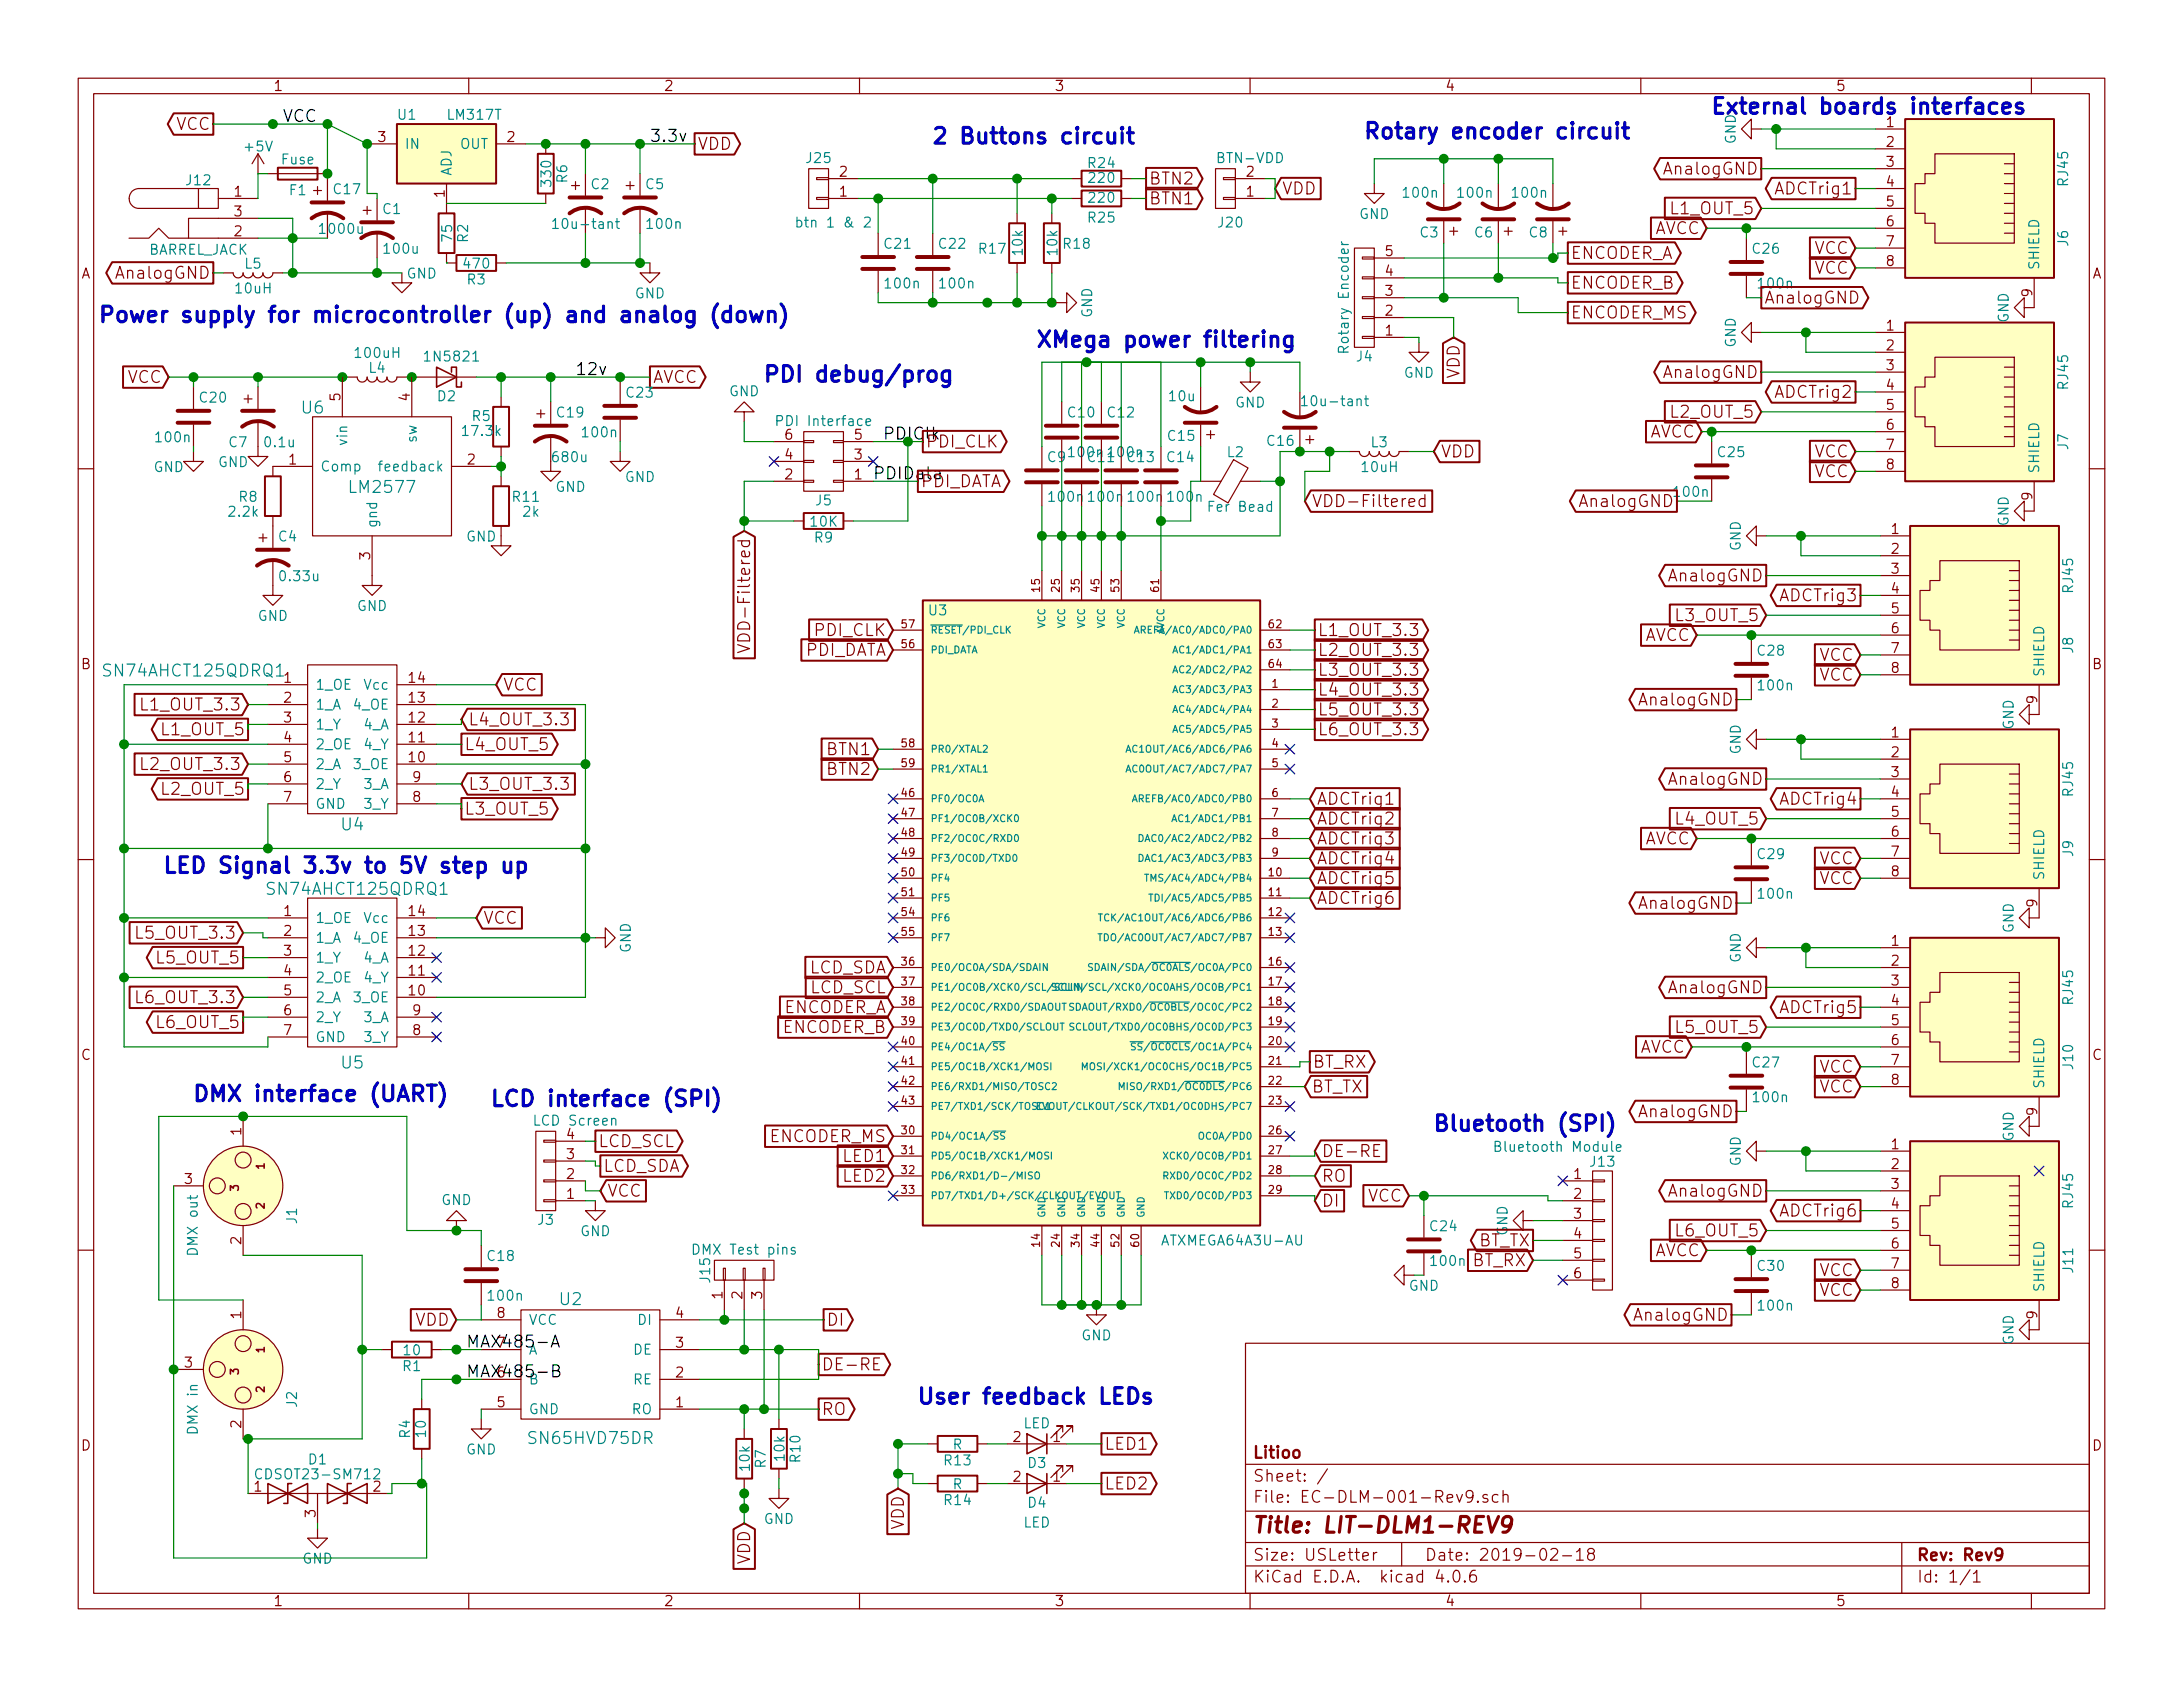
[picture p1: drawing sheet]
<svg xmlns="http://www.w3.org/2000/svg" width="279mm" height="216mm" viewBox="0 0 279 216" stroke-linecap="round" stroke-linejoin="round" font-family="sans-serif">
<defs><g id="words">
<g font-size="2.8" fill="#0000c2">
<text x="174.6" y="17.8">Rotary encoder circuit</text>
<text x="219.1" y="14.6">External boards interfaces</text>
<text x="119.4" y="18.4">2 Buttons circuit</text>
<text x="12.7" y="41.3">Power supply for microcontroller (up) and analog (down)</text>
<text x="132.7" y="44.4">XMega power filtering</text>
<text x="97.8" y="48.9">PDI debug/prog</text>
<text x="21" y="111.8">LED Signal 3.3v to 5V step up</text>
<text x="24.8" y="141">DMX interface (UART)</text>
<text x="62.9" y="141.6">LCD interface (SPI)</text>
<text x="183.5" y="144.8">Bluetooth (SPI)</text>
<text x="117.5" y="179.7">User feedback LEDs</text>
</g>
<text font-size="2.8" fill="#840000" x="160.4" y="196.2">Title: LIT-DLM1-REV9</text>
<g font-size="2.1" fill="#840000">
<text x="22.4" y="16.6">VCC</text>
<text x="89.3" y="19.2">VDD</text>
<text x="147.1" y="23.6">BTN2</text>
<text x="213.1" y="22.4">AnalogGND</text>
<text x="147.1" y="26.2">BTN1</text>
<text x="164.1" y="24.9">VDD</text>
<text x="211.5" y="30">AVCC</text>
<text x="214" y="27.4">L1_OUT_5</text>
<text x="227.3" y="24.9">ADCTrig1</text>
<text x="15" y="35.7">AnalogGND</text>
<text x="201.1" y="33.1">ENCODER_A</text>
<text x="232.1" y="32.5">VCC</text>
<text x="232.1" y="35.1">VCC</text>
<text x="201.1" y="40.8">ENCODER_MS</text>
<text x="201.1" y="37">ENCODER_B</text>
<text x="225.8" y="38.9">AnalogGND</text>
<text x="16.2" y="49">VCC</text>
<text x="83.6" y="49">AVCC</text>
<text x="186.8" y="48.6" transform="rotate(-90 186.8 48.6)">VDD</text>
<text x="213.1" y="48.4">AnalogGND</text>
<text x="214" y="53.5">L2_OUT_5</text>
<text x="227.3" y="50.9">ADCTrig2</text>
<text x="118.5" y="57.3">PDI_CLK</text>
<text x="184.4" y="58.5">VDD</text>
<text x="210.9" y="56">AVCC</text>
<text x="232.1" y="58.5">VCC</text>
<text x="117.9" y="62.4">PDI_DATA</text>
<text x="167.9" y="64.9">VDD-Filtered</text>
<text x="202.3" y="64.9">AnalogGND</text>
<text x="232.1" y="61.1">VCC</text>
<text x="213.7" y="74.4">AnalogGND</text>
<text x="227.9" y="77">ADCTrig3</text>
<text x="96" y="81.7" transform="rotate(-90 96 81.7)">VDD-Filtered</text>
<text x="102.8" y="83.9">PDI_DATA</text>
<text x="104.3" y="81.4">PDI_CLK</text>
<text x="168.7" y="81.4">L1_OUT_3.3</text>
<text x="168.7" y="83.9">L2_OUT_3.3</text>
<text x="210.2" y="82">AVCC</text>
<text x="214.7" y="79.5">L3_OUT_5</text>
<text x="64.4" y="88.4">VCC</text>
<text x="168.7" y="86.5">L3_OUT_3.3</text>
<text x="168.7" y="89">L4_OUT_3.3</text>
<text x="232.7" y="84.6">VCC</text>
<text x="232.7" y="87.1">VCC</text>
<text x="18.6" y="90.9">L1_OUT_3.3</text>
<text x="60" y="92.8">L4_OUT_3.3</text>
<text x="168.7" y="91.6">L5_OUT_3.3</text>
<text x="168.7" y="94.1">L6_OUT_3.3</text>
<text x="209.9" y="90.3">AnalogGND</text>
<text x="18.6" y="98.6">L2_OUT_3.3</text>
<text x="59.5" y="96">L4_OUT_5</text>
<text x="60" y="101.1">L3_OUT_3.3</text>
<text x="105.9" y="96.6">BTN1</text>
<text x="105.9" y="99.2">BTN2</text>
<text x="213.7" y="100.5">AnalogGND</text>
<text x="168.6" y="103">ADCTrig1</text>
<text x="168.6" y="105.5">ADCTrig2</text>
<text x="214.7" y="105.5">L4_OUT_5</text>
<text x="227.9" y="103">ADCTrig4</text>
<text x="168.6" y="108.1">ADCTrig3</text>
<text x="168.6" y="110.6">ADCTrig4</text>
<text x="168.6" y="113.2">ADCTrig5</text>
<text x="210.2" y="108.1">AVCC</text>
<text x="232.7" y="110.6">VCC</text>
<text x="232.7" y="113.2">VCC</text>
<text x="61.9" y="118.2">VCC</text>
<text x="168.6" y="115.7">ADCTrig6</text>
<text x="209.9" y="116.3">AnalogGND</text>
<text x="17.9" y="120.1">L5_OUT_3.3</text>
<text x="20.2" y="123.3">L5_OUT_5</text>
<text x="103.4" y="124.6">LCD_SDA</text>
<text x="17.9" y="128.4">L6_OUT_3.3</text>
<text x="100.1" y="129.7">ENCODER_A</text>
<text x="103.6" y="127.1">LCD_SCL</text>
<text x="213.7" y="127.1">AnalogGND</text>
<text x="227.9" y="129.7">ADCTrig5</text>
<text x="100.1" y="132.2">ENCODER_B</text>
<text x="168" y="136.7">BT_RX</text>
<text x="209.6" y="134.7">AVCC</text>
<text x="214.7" y="132.2">L5_OUT_5</text>
<text x="232.7" y="137.3">VCC</text>
<text x="167.9" y="139.8">BT_TX</text>
<text x="209.9" y="143">AnalogGND</text>
<text x="232.7" y="139.8">VCC</text>
<text x="76.6" y="146.8">LCD_SCL</text>
<text x="77.2" y="150">LCD_SDA</text>
<text x="98.4" y="146.2">ENCODER_MS</text>
<text x="107.9" y="148.7">LED1</text>
<text x="169.2" y="148.1">DE-RE</text>
<text x="77.7" y="153.2">VCC</text>
<text x="107.9" y="151.3">LED2</text>
<text x="169.2" y="154.4">DI</text>
<text x="169.2" y="151.3">RO</text>
<text x="175" y="153.8">VCC</text>
<text x="213.7" y="153.2">AnalogGND</text>
<text x="227.9" y="155.7">ADCTrig6</text>
<text x="189.1" y="159.5">BT_TX</text>
<text x="211.5" y="160.8">AVCC</text>
<text x="214.7" y="158.2">L6_OUT_5</text>
<text x="188.3" y="162.1">BT_RX</text>
<text x="232.7" y="163.3">VCC</text>
<text x="232.7" y="165.9">VCC</text>
<text x="53" y="169.7">VDD</text>
<text x="105.8" y="169.7">DI</text>
<text x="209.3" y="169">AnalogGND</text>
<text x="105.2" y="175.4">DE-RE</text>
<text x="105.2" y="181.1">RO</text>
<text x="141.4" y="185.5">LED1</text>
<text x="141.4" y="190.6">LED2</text>
<text x="160.4" y="189.6">Sheet: /</text>
<text x="160.4" y="186.6">Litioo</text>
<text x="115.7" y="195.9" transform="rotate(-90 115.7 195.9)">VDD</text>
<text x="160.4" y="192.3">File: EC-DLM-001-Rev9.sch</text>
<text x="96" y="200.3" transform="rotate(-90 96 200.3)">VDD</text>
<text x="160.4" y="202.5">KiCad E.D.A. kicad 4.0.6</text>
<text x="160.4" y="199.7">Size: USLetter</text>
<text x="182.4" y="199.7">Date: 2019-02-18</text>
<text x="245.4" y="199.7">Rev: Rev9</text>
<text x="245.4" y="202.5">Id: 1/1</text>
</g>
<g font-size="2.1">
<text x="36.2" y="15.6">VCC</text>
<text x="83.2" y="18.2">3.3v</text>
<text x="73.7" y="48">12v</text>
<text x="111.8" y="61.3">PDIData</text>
<text x="59.7" y="172.5">MAX485-A</text>
<text x="59.7" y="176.3">MAX485-B</text>
</g>
<g font-size="2.1" fill="#008484">
<text x="38.7" y="52.9">U6</text>
<text x="45" y="63.1">LM2577</text>
<text x="13.6" y="86.6">SN74AHCT125QDRQ1</text>
<text x="43.7" y="106.3">U4</text>
<text x="34.6" y="114.5">SN74AHCT125QDRQ1</text>
<text x="43.7" y="136.8">U5</text>
<text x="71.7" y="167">U2</text>
<text x="68" y="184.8">SN65HVD75DR</text>
</g>
<g font-size="2.1" fill="#008400">
<text x="113" y="56.3">PDIClk</text>
<text x="20.9" y="94.1">L1_OUT_5</text>
<text x="20.9" y="101.7">L2_OUT_5</text>
<text x="59.5" y="104.3">L3_OUT_5</text>
<text x="20.2" y="131.6">L6_OUT_5</text>
</g>
<g font-size="1.8" fill="#840000">
<text x="35" y="11.6">1</text>
<text x="85" y="11.6">2</text>
<text x="135" y="11.6">3</text>
<text x="185" y="11.6">4</text>
<text x="235" y="11.6">5</text>
<text x="241.5" y="16.3">1</text>
<text x="48.4" y="18.2">3</text>
<text x="64.9" y="18.2">2</text>
<text x="107.5" y="22.6">2</text>
<text x="159.5" y="22.6">2</text>
<text x="241.5" y="18.8">2</text>
<text x="241.5" y="21.3">3</text>
<text x="241.5" y="23.9">4</text>
<text x="30" y="25.1">1</text>
<text x="30" y="27.7">3</text>
<text x="56.9" y="25.2" transform="rotate(-90 56.9 25.2)">1</text>
<text x="107.5" y="25.1">1</text>
<text x="159.5" y="25.1">1</text>
<text x="241.5" y="26.4">5</text>
<text x="241.5" y="29">6</text>
<text x="10.4" y="35.6">A</text>
<text x="30" y="30.2">2</text>
<text x="177.3" y="35.3">4</text>
<text x="177.3" y="32.8">5</text>
<text x="241.5" y="31.5">7</text>
<text x="241.5" y="34">8</text>
<text x="267.8" y="35.6">A</text>
<text x="177.3" y="40.4">2</text>
<text x="177.3" y="37.8">3</text>
<text x="260.1" y="37.9" transform="rotate(-90 260.1 37.9)">9</text>
<text x="177.3" y="42.9">1</text>
<text x="241.5" y="42.3">1</text>
<text x="241.5" y="44.8">2</text>
<text x="241.5" y="47.4">3</text>
<text x="43.6" y="51.3" transform="rotate(-90 43.6 51.3)">5</text>
<text x="52.5" y="51.3" transform="rotate(-90 52.5 51.3)">4</text>
<text x="241.5" y="49.9">4</text>
<text x="241.5" y="52.5">5</text>
<text x="37" y="59.4">1</text>
<text x="59.8" y="59.4">2</text>
<text x="100.5" y="58.8">4</text>
<text x="100.5" y="56.3">6</text>
<text x="109.4" y="58.8">3</text>
<text x="109.4" y="56.3">5</text>
<text x="241.5" y="55">6</text>
<text x="241.5" y="57.5">7</text>
<text x="100.5" y="61.3">2</text>
<text x="109.4" y="61.3">1</text>
<text x="241.5" y="60.1">8</text>
<text x="260.1" y="64" transform="rotate(-90 260.1 64)">9</text>
<text x="47.4" y="71.6" transform="rotate(-90 47.4 71.6)">3</text>
<text x="242.1" y="68.3">1</text>
<text x="242.1" y="70.9">2</text>
<text x="242.1" y="73.4">3</text>
<text x="242.1" y="75.9">4</text>
<text x="242.1" y="78.5">5</text>
<text x="242.1" y="81">6</text>
<text x="242.1" y="83.6">7</text>
<text x="10.4" y="85.6">B</text>
<text x="36.3" y="87.4">1</text>
<text x="36.3" y="89.9">2</text>
<text x="52.4" y="89.9">13</text>
<text x="52.4" y="87.4">14</text>
<text x="242.1" y="86.1">8</text>
<text x="267.8" y="85.6">B</text>
<text x="36.3" y="92.5">3</text>
<text x="36.3" y="95">4</text>
<text x="52.4" y="95">11</text>
<text x="52.4" y="92.5">12</text>
<text x="242.1" y="94.4">1</text>
<text x="260.7" y="90" transform="rotate(-90 260.7 90)">9</text>
<text x="36.3" y="97.5">5</text>
<text x="36.3" y="100.1">6</text>
<text x="52.4" y="97.5">10</text>
<text x="52.9" y="100.1">9</text>
<text x="242.1" y="96.9">2</text>
<text x="242.1" y="99.4">3</text>
<text x="242.1" y="102">4</text>
<text x="36.3" y="102.6">7</text>
<text x="52.9" y="102.6">8</text>
<text x="242.1" y="104.5">5</text>
<text x="242.1" y="107.1">6</text>
<text x="242.1" y="109.6">7</text>
<text x="242.1" y="112.1">8</text>
<text x="36.3" y="117.2">1</text>
<text x="36.3" y="119.8">2</text>
<text x="52.4" y="119.8">13</text>
<text x="52.4" y="117.2">14</text>
<text x="260.7" y="116.1" transform="rotate(-90 260.7 116.1)">9</text>
<text x="36.3" y="122.3">3</text>
<text x="36.3" y="124.8">4</text>
<text x="52.4" y="124.8">11</text>
<text x="52.4" y="122.3">12</text>
<text x="242.1" y="121">1</text>
<text x="242.1" y="123.6">2</text>
<text x="36.3" y="127.4">5</text>
<text x="36.3" y="129.9">6</text>
<text x="52.4" y="127.4">10</text>
<text x="52.9" y="129.9">9</text>
<text x="242.1" y="126.1">3</text>
<text x="242.1" y="128.7">4</text>
<text x="242.1" y="131.2">5</text>
<text x="10.4" y="135.6">C</text>
<text x="36.3" y="132.5">7</text>
<text x="52.9" y="132.5">8</text>
<text x="242.1" y="133.7">6</text>
<text x="242.1" y="136.3">7</text>
<text x="267.8" y="135.6">C</text>
<text x="242.1" y="138.8">8</text>
<text x="260.7" y="142.7" transform="rotate(-90 260.7 142.7)">9</text>
<text x="30.9" y="145.3" transform="rotate(-90 30.9 145.3)">1</text>
<text x="72.5" y="148.3">3</text>
<text x="72.5" y="145.8">4</text>
<text x="242.1" y="147.1">1</text>
<text x="242.1" y="149.6">2</text>
<text x="23.6" y="151.5">3</text>
<text x="72.5" y="153.4">1</text>
<text x="72.5" y="150.9">2</text>
<text x="201.4" y="150.9">1</text>
<text x="201.4" y="153.4">2</text>
<text x="201.4" y="156">3</text>
<text x="242.1" y="152.1">3</text>
<text x="242.1" y="154.7">4</text>
<text x="30.9" y="159.2" transform="rotate(-90 30.9 159.2)">2</text>
<text x="201.4" y="158.5">4</text>
<text x="201.4" y="161">5</text>
<text x="242.1" y="157.2">5</text>
<text x="242.1" y="159.8">6</text>
<text x="92.5" y="166.2" transform="rotate(-90 92.5 166.2)">1</text>
<text x="95" y="166.2" transform="rotate(-90 95 166.2)">2</text>
<text x="97.5" y="166.2" transform="rotate(-90 97.5 166.2)">3</text>
<text x="201.4" y="163.6">6</text>
<text x="242.1" y="162.3">7</text>
<text x="242.1" y="164.8">8</text>
<text x="30.9" y="168.8" transform="rotate(-90 30.9 168.8)">1</text>
<text x="63.7" y="172.5">7</text>
<text x="63.7" y="168.7">8</text>
<text x="86.5" y="172.5">3</text>
<text x="86.5" y="168.7">4</text>
<text x="260.7" y="168.8" transform="rotate(-90 260.7 168.8)">9</text>
<text x="23.6" y="175">3</text>
<text x="63.7" y="176.3">6</text>
<text x="86.5" y="176.3">2</text>
<text x="10.4" y="185.6">D</text>
<text x="30.9" y="182.7" transform="rotate(-90 30.9 182.7)">2</text>
<text x="63.7" y="180.1">5</text>
<text x="86.5" y="180.1">1</text>
<text x="129.7" y="184.5">2</text>
<text x="134.8" y="184.5">1</text>
<text x="267.8" y="185.6">D</text>
<text x="32.5" y="190.9">1</text>
<text x="47.8" y="190.9">2</text>
<text x="129.7" y="189.6">2</text>
<text x="134.8" y="189.6">1</text>
<text x="40.4" y="194.2" transform="rotate(-90 40.4 194.2)">3</text>
<text x="35" y="205.5">1</text>
<text x="85" y="205.5">2</text>
<text x="135" y="205.5">3</text>
<text x="185" y="205.5">4</text>
<text x="235" y="205.5">5</text>
</g>
<g font-size="1.8" fill="#008484">
<text x="51" y="15.3">U1</text>
<text x="57.4" y="15.3">LM317T</text>
<text x="23.9" y="23.7">J12</text>
<text x="31.4" y="19.4">+5V</text>
<text x="36" y="21">Fuse</text>
<text x="51.8" y="19">IN</text>
<text x="57.8" y="22.5" transform="rotate(-90 57.8 22.5)">ADJ</text>
<text x="58.8" y="19">OUT</text>
<text x="70.6" y="23.7" transform="rotate(-90 70.6 23.7)">330</text>
<text x="72.6" y="23.3" transform="rotate(-90 72.6 23.3)">R6</text>
<text x="103.3" y="20.9">J25</text>
<text x="139.3" y="21.5">R24</text>
<text x="139.5" y="23.4">220</text>
<text x="156" y="20.9">BTN-VDD</text>
<text x="222.1" y="18.5" transform="rotate(-90 222.1 18.5)">GND</text>
<text x="264.7" y="23.7" transform="rotate(-90 264.7 23.7)">RJ45</text>
<text x="37.1" y="25">F1</text>
<text x="41.1" y="29.9">1000u</text>
<text x="42.8" y="24.8">C17</text>
<text x="49" y="27.4">C1</text>
<text x="71.5" y="29.3">10u-tant</text>
<text x="75.7" y="24.2">C2</text>
<text x="82.7" y="24.2">C5</text>
<text x="82.9" y="29.3">100n</text>
<text x="102.9" y="29.1">btn 1 &amp; 2</text>
<text x="139.3" y="28.5">R25</text>
<text x="139.5" y="25.9">220</text>
<text x="156" y="29.1">J20</text>
<text x="173.9" y="28">GND</text>
<text x="179.7" y="25.3">100n</text>
<text x="186.7" y="25.3">100n</text>
<text x="193.7" y="25.3">100n</text>
<text x="18.8" y="32.6">BARREL_JACK</text>
<text x="31.4" y="34.4">L5</text>
<text x="49.3" y="32.5">100u</text>
<text x="52" y="35.6">GND</text>
<text x="57.9" y="30.8" transform="rotate(-90 57.9 30.8)">75</text>
<text x="59.5" y="34.4">470</text>
<text x="59.9" y="31" transform="rotate(-90 59.9 31)">R2</text>
<text x="113.3" y="31.8">C21</text>
<text x="120.2" y="31.8">C22</text>
<text x="125.4" y="32.5">R17</text>
<text x="130.9" y="32.6" transform="rotate(-90 130.9 32.6)">10k</text>
<text x="135.3" y="32.6" transform="rotate(-90 135.3 32.6)">10k</text>
<text x="136.2" y="31.8">R18</text>
<text x="181.8" y="30.4">C3</text>
<text x="188.8" y="30.4">C6</text>
<text x="195.8" y="30.4">C8</text>
<text x="224.4" y="32.5">C26</text>
<text x="261" y="34.5" transform="rotate(-90 261 34.5)">SHIELD</text>
<text x="264.7" y="31.4" transform="rotate(-90 264.7 31.4)">J6</text>
<text x="30.2" y="37.5">10uH</text>
<text x="59.8" y="36.4">R3</text>
<text x="81.2" y="38.2">GND</text>
<text x="113.4" y="36.9">100n</text>
<text x="120.4" y="36.9">100n</text>
<text x="139.8" y="40.7" transform="rotate(-90 139.8 40.7)">GND</text>
<text x="225.2" y="36.9">100n</text>
<text x="257.1" y="41.3" transform="rotate(-90 257.1 41.3)">GND</text>
<text x="45.6" y="45.8">100uH</text>
<text x="47.2" y="47.7">L4</text>
<text x="54.7" y="46.3">1N5821</text>
<text x="172.6" y="44.7" transform="rotate(-90 172.6 44.7)">Rotary Encoder</text>
<text x="173.7" y="46.3">J4</text>
<text x="222.1" y="44.5" transform="rotate(-90 222.1 44.5)">GND</text>
<text x="25.6" y="51.5">C20</text>
<text x="56" y="51.3">D2</text>
<text x="60.5" y="53.9">R5</text>
<text x="71.3" y="53.4">C19</text>
<text x="80.2" y="50.9">C23</text>
<text x="93.3" y="50.7">GND</text>
<text x="136.8" y="53.4">C10</text>
<text x="141.8" y="53.4">C12</text>
<text x="149.7" y="51.3">10u</text>
<text x="158.1" y="52.1">GND</text>
<text x="167.4" y="52">10u-tant</text>
<text x="179.7" y="48.3">GND</text>
<text x="264.7" y="49.7" transform="rotate(-90 264.7 49.7)">RJ45</text>
<text x="20.1" y="56.6">100n</text>
<text x="27.9" y="59.8">GND</text>
<text x="29.3" y="57.2">C7</text>
<text x="34" y="57.2">0.1u</text>
<text x="44.4" y="56.9" transform="rotate(-90 44.4 56.9)">vin</text>
<text x="53.3" y="56.7" transform="rotate(-90 53.3 56.7)">sw</text>
<text x="59.4" y="55.8">17.3k</text>
<text x="70.9" y="59.1">680u</text>
<text x="74.7" y="56">100n</text>
<text x="100" y="54.5">PDI Interface</text>
<text x="134.1" y="59.1">C9</text>
<text x="136.9" y="58.5">100n</text>
<text x="139.3" y="59.1">C11</text>
<text x="142" y="58.5">100n</text>
<text x="144.4" y="59.1">C13</text>
<text x="149.5" y="59.1">C14</text>
<text x="149.6" y="56.4">C15</text>
<text x="157.1" y="58.5">L2</text>
<text x="162.3" y="57">C16</text>
<text x="175.5" y="57.2">L3</text>
<text x="219.9" y="58.5">C25</text>
<text x="264.7" y="57.5" transform="rotate(-90 264.7 57.5)">J7</text>
<text x="19.6" y="60.4">GND</text>
<text x="30.6" y="64.2">R8</text>
<text x="41" y="60.3">Comp</text>
<text x="49.1" y="60.3">feedback</text>
<text x="65.7" y="64.2">R11</text>
<text x="71.1" y="62.9">GND</text>
<text x="80" y="61.7">GND</text>
<text x="104.4" y="64.7">J5</text>
<text x="134.4" y="64.2">100n</text>
<text x="139.4" y="64.2">100n</text>
<text x="144.5" y="64.2">100n</text>
<text x="149.6" y="64.2">100n</text>
<text x="155" y="65.5">Fer Bead</text>
<text x="174.4" y="60.4">10uH</text>
<text x="214.4" y="63.6">100n</text>
<text x="261" y="60.6" transform="rotate(-90 261 60.6)">SHIELD</text>
<text x="29.4" y="66.1">2.2k</text>
<text x="35.7" y="69.3">C4</text>
<text x="48.3" y="67.6" transform="rotate(-90 48.3 67.6)">gnd</text>
<text x="59.6" y="69.3">GND</text>
<text x="67" y="66.1">2k</text>
<text x="103.8" y="67.4">10K</text>
<text x="104.3" y="69.4">R9</text>
<text x="222.8" y="70.5" transform="rotate(-90 222.8 70.5)">GND</text>
<text x="257.1" y="67.4" transform="rotate(-90 257.1 67.4)">GND</text>
<text x="36" y="74.4">0.33u</text>
<text x="265.3" y="75.8" transform="rotate(-90 265.3 75.8)">RJ45</text>
<text x="33" y="79.5">GND</text>
<text x="45.7" y="78.2">GND</text>
<text x="118.9" y="78.7">U3</text>
<text x="225" y="83.9">C28</text>
<text x="265.3" y="83.5" transform="rotate(-90 265.3 83.5)">J8</text>
<text x="40.4" y="88.3">1_OE</text>
<text x="46.6" y="88.3">Vcc</text>
<text x="225.2" y="88.3">100n</text>
<text x="261.6" y="86.6" transform="rotate(-90 261.6 86.6)">SHIELD</text>
<text x="40.4" y="90.8">1_A</text>
<text x="40.4" y="93.3">1_Y</text>
<text x="40.4" y="95.9">2_OE</text>
<text x="45.3" y="90.8">4_OE</text>
<text x="46.5" y="93.3">4_A</text>
<text x="46.6" y="95.9">4_Y</text>
<text x="257.7" y="93.4" transform="rotate(-90 257.7 93.4)">GND</text>
<text x="40.4" y="98.4">2_A</text>
<text x="40.4" y="101">2_Y</text>
<text x="45.3" y="98.4">3_OE</text>
<text x="46.5" y="101">3_A</text>
<text x="222.8" y="96.6" transform="rotate(-90 222.8 96.6)">GND</text>
<text x="265.3" y="101.8" transform="rotate(-90 265.3 101.8)">RJ45</text>
<text x="40.4" y="103.5">GND</text>
<text x="46.6" y="103.5">3_Y</text>
<text x="225" y="109.9">C29</text>
<text x="261.6" y="112.6" transform="rotate(-90 261.6 112.6)">SHIELD</text>
<text x="265.3" y="109.6" transform="rotate(-90 265.3 109.6)">J9</text>
<text x="40.4" y="118.1">1_OE</text>
<text x="46.6" y="118.1">Vcc</text>
<text x="225.2" y="115">100n</text>
<text x="257.7" y="119.4" transform="rotate(-90 257.7 119.4)">GND</text>
<text x="40.4" y="120.6">1_A</text>
<text x="40.4" y="123.2">1_Y</text>
<text x="40.4" y="125.7">2_OE</text>
<text x="45.3" y="120.6">4_OE</text>
<text x="46.5" y="123.2">4_A</text>
<text x="46.6" y="125.7">4_Y</text>
<text x="80.7" y="122" transform="rotate(-90 80.7 122)">GND</text>
<text x="222.8" y="123.2" transform="rotate(-90 222.8 123.2)">GND</text>
<text x="40.4" y="128.3">2_A</text>
<text x="40.4" y="130.8">2_Y</text>
<text x="45.3" y="128.3">3_OE</text>
<text x="46.5" y="130.8">3_A</text>
<text x="265.3" y="128.5" transform="rotate(-90 265.3 128.5)">RJ45</text>
<text x="40.4" y="133.3">GND</text>
<text x="46.6" y="133.3">3_Y</text>
<text x="224.4" y="136.6">C27</text>
<text x="265.3" y="136.7" transform="rotate(-90 265.3 136.7)">J10</text>
<text x="224.5" y="141">100n</text>
<text x="261.6" y="139.3" transform="rotate(-90 261.6 139.3)">SHIELD</text>
<text x="68.6" y="144">LCD Screen</text>
<text x="191.9" y="147.4">Bluetooth Module</text>
<text x="203.6" y="149.3">J13</text>
<text x="222.8" y="149.3" transform="rotate(-90 222.8 149.3)">GND</text>
<text x="257.7" y="146.1" transform="rotate(-90 257.7 146.1)">GND</text>
<text x="56.5" y="154.2">GND</text>
<text x="265.3" y="154.5" transform="rotate(-90 265.3 154.5)">RJ45</text>
<text x="25.3" y="160.4" transform="rotate(-90 25.3 160.4)">DMX out</text>
<text x="38" y="156.5" transform="rotate(-90 38 156.5)">J1</text>
<text x="62.5" y="161.4">C18</text>
<text x="68.9" y="156.7">J3</text>
<text x="74.2" y="158.2">GND</text>
<text x="89.1" y="160.6">DMX Test pins</text>
<text x="149" y="159.4">ATXMEGA64A3U-AU</text>
<text x="183.1" y="157.6">C24</text>
<text x="192.9" y="158.2" transform="rotate(-90 192.9 158.2)">GND</text>
<text x="62.6" y="166.4">100n</text>
<text x="90.9" y="164" transform="rotate(-90 90.9 164)">J15</text>
<text x="180.3" y="165.2">GND</text>
<text x="183.3" y="162">100n</text>
<text x="225" y="162.6">C30</text>
<text x="225.2" y="167.7">100n</text>
<text x="261.6" y="165.4" transform="rotate(-90 261.6 165.4)">SHIELD</text>
<text x="265.3" y="162.8" transform="rotate(-90 265.3 162.8)">J11</text>
<text x="51.7" y="173.4">10</text>
<text x="67.7" y="173.4">A</text>
<text x="67.7" y="169.5">VCC</text>
<text x="81" y="173.4">DE</text>
<text x="81.7" y="169.5">DI</text>
<text x="138.4" y="171.5">GND</text>
<text x="257.7" y="172.1" transform="rotate(-90 257.7 172.1)">GND</text>
<text x="51.6" y="175.5">R1</text>
<text x="67.7" y="177.2">B</text>
<text x="81" y="177.2">RE</text>
<text x="25.3" y="183.3" transform="rotate(-90 25.3 183.3)">DMX in</text>
<text x="38" y="180" transform="rotate(-90 38 180)">J2</text>
<text x="52.5" y="184" transform="rotate(-90 52.5 184)">R4</text>
<text x="54.5" y="183.8" transform="rotate(-90 54.5 183.8)">10</text>
<text x="67.7" y="181">GND</text>
<text x="80.8" y="181">RO</text>
<text x="121.9" y="185.5">R</text>
<text x="130.9" y="182.8">LED</text>
<text x="33.5" y="189.3">CDSOT23-SM712</text>
<text x="39.5" y="187.4">D1</text>
<text x="59.6" y="186.1">GND</text>
<text x="96" y="188.2" transform="rotate(-90 96 188.2)">10k</text>
<text x="98" y="187.8" transform="rotate(-90 98 187.8)">R7</text>
<text x="100.4" y="186.9" transform="rotate(-90 100.4 186.9)">10k</text>
<text x="102.4" y="187" transform="rotate(-90 102.4 187)">R10</text>
<text x="120.9" y="187.5">R13</text>
<text x="121.9" y="190.6">R</text>
<text x="131.6" y="187.9">D3</text>
<text x="97.7" y="195">GND</text>
<text x="120.9" y="192.6">R14</text>
<text x="130.9" y="195.5">LED</text>
<text x="131.6" y="192.9">D4</text>
<text x="38.7" y="200.1">GND</text>
</g>
<g font-size="1.4" fill="#840000">
<text x="133.1" y="75.7" transform="rotate(-90 133.1 75.7)">15</text>
<text x="135.6" y="75.7" transform="rotate(-90 135.6 75.7)">25</text>
<text x="138.2" y="75.7" transform="rotate(-90 138.2 75.7)">35</text>
<text x="140.7" y="75.7" transform="rotate(-90 140.7 75.7)">45</text>
<text x="143.3" y="75.7" transform="rotate(-90 143.3 75.7)">53</text>
<text x="148.3" y="75.7" transform="rotate(-90 148.3 75.7)">61</text>
<text x="115.4" y="82.9">56</text>
<text x="115.4" y="80.4">57</text>
<text x="162.4" y="80.4">62</text>
<text x="162.4" y="82.9">63</text>
<text x="162.4" y="85.5">64</text>
<text x="162.8" y="88">1</text>
<text x="115.4" y="95.6">58</text>
<text x="162.8" y="90.6">2</text>
<text x="162.8" y="93.1">3</text>
<text x="162.8" y="95.6">4</text>
<text x="115.4" y="102">46</text>
<text x="115.4" y="98.2">59</text>
<text x="162.8" y="98.2">5</text>
<text x="162.8" y="102">6</text>
<text x="115.4" y="104.5">47</text>
<text x="115.4" y="107.1">48</text>
<text x="162.8" y="104.5">7</text>
<text x="162.8" y="107.1">8</text>
<text x="115.4" y="112.1">50</text>
<text x="115.4" y="109.6">49</text>
<text x="162.4" y="112.1">10</text>
<text x="162.8" y="109.6">9</text>
<text x="115.4" y="114.7">51</text>
<text x="115.4" y="117.2">54</text>
<text x="115.4" y="119.8">55</text>
<text x="162.4" y="114.7">11</text>
<text x="162.4" y="117.2">12</text>
<text x="162.4" y="119.8">13</text>
<text x="115.4" y="123.6">36</text>
<text x="162.4" y="123.6">16</text>
<text x="115.4" y="126.1">37</text>
<text x="115.4" y="128.7">38</text>
<text x="115.4" y="131.2">39</text>
<text x="162.4" y="126.1">17</text>
<text x="162.4" y="128.7">18</text>
<text x="162.4" y="131.2">19</text>
<text x="115.4" y="133.7">40</text>
<text x="115.4" y="136.3">41</text>
<text x="162.4" y="133.7">20</text>
<text x="162.4" y="136.3">21</text>
<text x="115.4" y="138.8">42</text>
<text x="115.4" y="141.4">43</text>
<text x="162.4" y="138.8">22</text>
<text x="162.4" y="141.4">23</text>
<text x="33.9" y="149.6" transform="rotate(-90 33.9 149.6)">1</text>
<text x="115.4" y="145.2">30</text>
<text x="115.4" y="147.7">31</text>
<text x="162.4" y="145.2">26</text>
<text x="162.4" y="147.7">27</text>
<text x="30.6" y="152.4" transform="rotate(-90 30.6 152.4)">3</text>
<text x="33.9" y="154.7" transform="rotate(-90 33.9 154.7)">2</text>
<text x="115.4" y="150.2">32</text>
<text x="115.4" y="152.8">33</text>
<text x="162.4" y="150.2">28</text>
<text x="162.4" y="152.8">29</text>
<text x="133.1" y="159.5" transform="rotate(-90 133.1 159.5)">14</text>
<text x="135.6" y="159.5" transform="rotate(-90 135.6 159.5)">24</text>
<text x="138.2" y="159.5" transform="rotate(-90 138.2 159.5)">34</text>
<text x="140.7" y="159.5" transform="rotate(-90 140.7 159.5)">44</text>
<text x="143.3" y="159.5" transform="rotate(-90 143.3 159.5)">52</text>
<text x="145.8" y="159.5" transform="rotate(-90 145.8 159.5)">60</text>
<text x="33.9" y="173.1" transform="rotate(-90 33.9 173.1)">1</text>
<text x="30.6" y="175.9" transform="rotate(-90 30.6 175.9)">3</text>
<text x="33.9" y="178.2" transform="rotate(-90 33.9 178.2)">2</text>
</g>
<g font-size="1.2" fill="#008484">
<text x="119.1" y="83.6">PDI_DATA</text>
<text x="119.1" y="81.1">RESET/PDI_CLK</text>
<text x="133.8" y="80.5" transform="rotate(-90 133.8 80.5)">VCC</text>
<text x="136.3" y="80.5" transform="rotate(-90 136.3 80.5)">VCC</text>
<text x="138.9" y="80.5" transform="rotate(-90 138.9 80.5)">VCC</text>
<text x="141.4" y="80.5" transform="rotate(-90 141.4 80.5)">VCC</text>
<text x="143.9" y="80.5" transform="rotate(-90 143.9 80.5)">VCC</text>
<text x="146.7" y="81.1">AREFA/AC0/ADC0/PA0</text>
<text x="149" y="81.4" transform="rotate(-90 149 81.4)">AVCC</text>
<text x="151.3" y="83.6">AC1/ADC1/PA1</text>
<text x="151.3" y="88.7">AC3/ADC3/PA3</text>
<text x="151.3" y="86.2">AC2/ADC2/PA2</text>
<text x="151.3" y="91.2">AC4/ADC4/PA4</text>
<text x="151.3" y="93.8">AC5/ADC5/PA5</text>
<text x="119.1" y="96.3">PR0/XTAL2</text>
<text x="119.1" y="98.9">PR1/XTAL1</text>
<text x="145.9" y="96.3">AC1OUT/AC6/ADC6/PA6</text>
<text x="145.9" y="98.9">AC0OUT/AC7/ADC7/PA7</text>
<text x="119.1" y="102.7">PF0/OC0A</text>
<text x="119.1" y="105.2">PF1/OC0B/XCK0</text>
<text x="119.1" y="107.7">PF2/OC0C/RXD0</text>
<text x="146.7" y="102.7">AREFB/AC0/ADC0/PB0</text>
<text x="147.6" y="107.7">DAC0/AC2/ADC2/PB2</text>
<text x="151.3" y="105.2">AC1/ADC1/PB1</text>
<text x="119.1" y="112.8">PF4</text>
<text x="119.1" y="110.3">PF3/OC0D/TXD0</text>
<text x="147.6" y="110.3">DAC1/AC3/ADC3/PB3</text>
<text x="148.4" y="112.8">TMS/AC4/ADC4/PB4</text>
<text x="119.1" y="115.4">PF5</text>
<text x="119.1" y="117.9">PF6</text>
<text x="143" y="117.9">TCK/AC1OUT/AC6/ADC6/PB6</text>
<text x="149" y="115.4">TDI/AC5/ADC5/PB5</text>
<text x="119.1" y="120.4">PF7</text>
<text x="119.1" y="124.3">PE0/OC0A/SDA/SDAIN</text>
<text x="141.6" y="124.3">SDAIN/SDA/OC0ALS/OC0A/PC0</text>
<text x="143" y="120.4">TDO/AC0OUT/AC7/ADC7/PB7</text>
<text x="119.1" y="126.8">PE1/OC0B/XCK0/SCL/SCLIN</text>
<text x="119.1" y="129.3">PE2/OC0C/RXD0/SDAOUT</text>
<text x="119.1" y="131.9">PE3/OC0D/TXD0/SCLOUT</text>
<text x="138" y="126.8">SCLIN/SCL/XCK0/OC0AHS/OC0B/PC1</text>
<text x="139.5" y="129.3">SDAOUT/RXD0/OC0BLS/OC0C/PC2</text>
<text x="139.6" y="131.9">SCLOUT/TXD0/OC0BHS/OC0D/PC3</text>
<text x="119.1" y="134.4">PE4/OC1A/SS</text>
<text x="119.1" y="137">PE5/OC1B/XCK1/MOSI</text>
<text x="141.4" y="137">MOSI/XCK1/OC0CHS/OC1B/PC5</text>
<text x="146.7" y="134.4">SS/OC0CLS/OC1A/PC4</text>
<text x="119.1" y="139.5">PE6/RXD1/MISO/TOSC2</text>
<text x="119.1" y="142">PE7/TXD1/SCK/TOSC1</text>
<text x="135.8" y="142">EVOUT/CLKOUT/SCK/TXD1/OC0DHS/PC7</text>
<text x="145.3" y="139.5">MISO/RXD1/OC0DLS/PC6</text>
<text x="119.1" y="145.8">PD4/OC1A/SS</text>
<text x="119.1" y="148.4">PD5/OC1B/XCK1/MOSI</text>
<text x="150.4" y="148.4">XCK0/OC0B/PD1</text>
<text x="154.1" y="145.8">OC0A/PD0</text>
<text x="119.1" y="150.9">PD6/RXD1/D-/MISO</text>
<text x="119.1" y="153.5">PD7/TXD1/D+/SCK/CLKOUT/EVOUT</text>
<text x="133.8" y="155.8" transform="rotate(-90 133.8 155.8)">GND</text>
<text x="136.3" y="155.8" transform="rotate(-90 136.3 155.8)">GND</text>
<text x="138.9" y="155.8" transform="rotate(-90 138.9 155.8)">GND</text>
<text x="141.4" y="155.8" transform="rotate(-90 141.4 155.8)">GND</text>
<text x="143.9" y="155.8" transform="rotate(-90 143.9 155.8)">GND</text>
<text x="146.5" y="155.8" transform="rotate(-90 146.5 155.8)">GND</text>
<text x="150.4" y="150.9">RXD0/OC0C/PD2</text>
<text x="150.6" y="153.5">TXD0/OC0D/PD3</text>
</g>
</g></defs>
<g fill="none" stroke="#840000" stroke-width=".15">
<path d="M10 10h259.4v195.9h-259.4zM12 12h255.4v191.9h-255.4zM33 19.7l-.7 1.3M33 19.7v2.5M33 19.7l.8 1.3M47 18.4h3.8M60 10v2M63.5 18.4h3.8M69.8 18.4v1.3M110 10v2M160 10v2M210 10v2"/>
<path d="M224.2 16.5v-1.3l-1.3 1.3 1.3 1.3v-1.3h1.2M240 16.5h3.8M240 19.1h3.8M247.6 19.7h10.2v11.4h-10.2v-2.5h-1.2v-1.3h-1.3v-3.8h1.3v-1.3h1.2zM260 10v2M16.5 30.5h2.5l1.3-1.3 1.3 1.3h11.4M25.4 24.1h2.5v2.6h-2.5zM25.4 24.1h-7.6a1.27 1.27 0 0 0-1.3 1.3 1.27 1.27 0 0 0 1.3 1.3h7.6M27.9 25.4h5.1M28.6 34.9h1.2a.63 .63 0 0 0 .7 .7 .63 .63 0 0 0 .6-.7 .63 .63 0 0 0 .6 .7 .63 .63 0 0 0 .7-.7 .63 .63 0 0 0 .6 .7 .63 .63 0 0 0 .7-.7 .63 .63 0 0 0 .6 .7 .63 .63 0 0 0 .6-.7h1.3M33 27.9h-8.9v2.6M34.3 22.2h7.6"/>
<path d="M40.1 24.4h1M40.6 23.9v1M41.9 22.9v2.8M41.9 27.2v3.3M46.5 26.9h1M47 26.4v1M48.3 25.4v2.8M48.3 29.7v3.3M51.4 34.9v1.3h1.3l-1.3 1.3-1.2-1.3h1.2M57.1 23.5v3.8M57.1 32.4v1.3h1.3M63.5 33.7h1.3"/>
<path d="M69.8 24.8v1.2M73.2 23.7h1M73.7 23.2v1.1M74.9 22.2v2.8M74.9 26.5v3.3M80.1 23.7h1.1M80.6 23.2v1.1M81.9 22.2v2.8M81.9 26.5v3.3M83.2 33.7v1.2h1.3l-1.3 1.3-1.3-1.3h1.3M103.5 21.6h2.5v5.1h-2.5zM104.5 22.7h1.5v.3h-1.5z"/>
<path d="M104.5 25.3h1.5v.2h-1.5zM106 25.4h3.9M106 22.9h3.9M112.4 29.8v2.8M112.4 34.7v2.8M119.4 29.8v2.8M119.4 34.7v2.8M130.2 27.3v1.3M130.2 33.7v1.2M134.6 27.3v1.3M134.6 33.7v1.2M135.3 38.7h1.2v-1.2l1.3 1.2-1.3 1.3v-1.3"/>
<path d="M137.2 25.4h1.2M137.2 22.9h1.2M143.5 25.4h1.3M143.5 22.9h1.3M155.6 21.6h2.5v5.1h-2.5zM156.6 22.7h1.5v.3h-1.5zM156.6 25.3h1.5v.2h-1.5zM158.1 25.4h3.8M158.1 22.9h3.8M173.4 31.8h2.5v12.7h-2.5zM174.4 32.9h1.5v.2h-1.5zM174.4 35.4h1.5v.3h-1.5z"/>
<path d="M174.4 38h1.5v.2h-1.5zM175.9 23.5v1.3h1.3l-1.3 1.2-1.3-1.2h1.3M175.9 38.1h3.8M175.9 35.6h3.8M175.9 33h3.8M184.8 23.5v3.3M184.8 28.3v2.8M185.5 29.6h1.1M186.1 29.1v1M191.8 23.5v3.3M191.8 28.3v2.8M192.5 29.6h1"/>
<path d="M193 29.1v1M198.8 23.5v3.3M198.8 28.3v2.8M199.5 29.6h1M200 29.1v1M223.5 30.5v2.8M223.5 35.3v2.8M240 26.7h3.8M240 24.1h3.8M240 21.6h3.8M240 29.2h3.8M240 31.8h3.8"/>
<path d="M240 34.3h3.8M256.5 21h1.3M256.5 22.2h1.3M256.5 23.5h1.3M256.5 24.8h1.3M256.5 26h1.3M256.5 27.3h1.3M256.5 28.6h1.3M256.5 29.8h1.3M260.3 35.6v3.8h-1.2v1.2l-1.3-1.2 1.3-1.3v1.3M10 60h2M24.8 57.8v1.3h1.2l-1.2 1.2-1.3-1.2h1.3"/>
<path d="M24.8 49.5v2.8M24.8 54.4v2.8M31.2 51.1h1.1M31.7 50.5v1.1M33 53.8v4.6h1.3l-1.3 1.3-1.3-1.3h1.3M33 49.5v2.8M40 53.3h17.8v15.3h-17.8zM40 59.7h-5.1v1.3M43.8 48.3v5M44.4 48.3h1.3a.63 .63 0 0 0 .7 .6 .63 .63 0 0 0 .6-.6 .63 .63 0 0 0 .6 .6 .63 .63 0 0 0 .7-.6 .63 .63 0 0 0 .6 .6 .63 .63 0 0 0 .6-.6 .63 .63 0 0 0 .7 .6 .63 .63 0 0 0 .6-.6h1.3M52.7 48.3v5M53.3 48.3h7.7"/>
<path d="M57.8 59.7h5.1M64.1 50.8v1.3M64.1 57.2v1.2M68.7 53h1M69.2 52.5v1M70.5 55.8v4.5h1.3l-1.3 1.3-1.3-1.3h1.3M70.5 51.4v2.8M79.4 57.8v1.3h1.2l-1.2 1.2-1.3-1.2h1.3M79.4 48.9v2.8M79.4 53.7v2.8M95.2 52.7h1.3l-1.3-1.3-1.2 1.3h1.2v1.3M99.1 59.1h3.8"/>
<path d="M99.1 56.5h3.8M102.9 55.2h5v7.7h-5zM102.9 56.4h1.2v.2h-1.2zM102.9 58.9h1.2v.3h-1.2zM106.7 56.4h1.2v.2h-1.2zM106.7 58.9h1.2v.3h-1.2zM107.9 59.1h3.9M107.9 56.5h3.9M133.3 57.2v2.7M135.9 51.4v2.8M135.9 56.3v2.8M138.4 57.2v2.7"/>
<path d="M141 51.4v2.8M141 56.3v2.8M143.5 57.2v2.7M148.6 57.2v2.7M153.7 49.5v3.3M153.7 54.4v2.8M154.4 55.6h1M154.9 55.1v1M157.9 58.8l1.8 1.1-2.5 4.5-1.9-1.1zM160 47.6v1.3h1.3l-1.3 1.3-1.3-1.3h1.3M166.4 50.2v3.3M166.4 55v2.8"/>
<path d="M167.1 56.3h1M167.6 55.8v1M172.7 57.8h1.3a.63 .63 0 0 0 .6 .6 .63 .63 0 0 0 .7-.6 .63 .63 0 0 0 .6 .6 .63 .63 0 0 0 .6-.6 .63 .63 0 0 0 .7 .6 .63 .63 0 0 0 .6-.6 .63 .63 0 0 0 .6 .6 .63 .63 0 0 0 .7-.6h1.2M174.4 40.5h1.5v.3h-1.5zM174.4 43.1h1.5v.2h-1.5zM175.9 43.2h3.8M175.9 40.6h3.8M181.6 43.8v1.3h1.3l-1.3 1.3-1.3-1.3h1.3M219.1 56.5v2.8M224.2 42.5v-1.2l-1.3 1.2 1.3 1.3v-1.3h1.2M240 57.8h3.8M240 42.5h3.8"/>
<path d="M240 45.1h3.8M240 47.6h3.8M240 50.2h3.8M240 52.7h3.8M240 55.2h3.8M247.6 45.7h10.2v11.5h-10.2v-2.6h-1.2v-1.3h-1.3v-3.8h1.3v-1.2h1.2zM256.5 47h1.3M256.5 48.3h1.3M256.5 49.5h1.3M256.5 50.8h1.3M256.5 52.1h1.3M256.5 53.3h1.3"/>
<path d="M256.5 54.6h1.3M256.5 55.9h1.3M267.4 60h2M33.1 68.8h1.1M33.7 68.3v1M34.9 71.6v4.6h1.3l-1.3 1.3-1.2-1.3h1.2M34.9 66v4.1M47.6 68.6v6.3h1.3l-1.3 1.3-1.2-1.3h1.2M64.1 67.3v2.6h1.3l-1.3 1.2-1.2-1.2h1.2M64.1 61v1.2M99.1 61.6h3.8M101.6 66.7h1.3"/>
<path d="M102.9 61.5h1.2v.2h-1.2zM106.7 61.5h1.2v.2h-1.2zM107.9 61.6h3.9M107.9 66.7h1.3M133.3 62v2.8M133.3 73v3.8M135.9 73v3.8M138.4 62v2.8M138.4 73v3.8M141 73v3.8M143.5 62v2.8M143.5 73v3.8"/>
<path d="M148.6 62v2.8M148.6 73v3.8M153.7 61.6h2.6M158.7 61.6h2.6M180.3 64.3l.8-.1-.1-.3-.4-.1-.3 .2 .1 .7 .2 .1 .4-.1M182.4 63.9a.48 .48 0 0 0-.7 .1l-.1 .5a.48 .48 0 0 0 .8 .2M182.4 63.3v1.5M219.1 61.3v2.8M224.8 68.6v-1.3l-1.3 1.3 1.3 1.3v-1.3h1.3M240 60.3h3.8M240.7 68.6h3.8M240.7 71.1h3.8"/>
<path d="M240.7 73.7h3.8M240.7 76.2h3.8M240.7 78.7h3.8M248.3 71.8h10.1v11.4h-10.1v-2.6h-1.3v-1.2h-1.3v-3.8h1.3v-1.3h1.3zM257.2 73h1.2M257.2 74.3h1.2M257.2 75.6h1.2M257.2 76.8h1.2M257.2 78.1h1.2M257.2 79.4h1.2M260.3 61.6v3.8h-1.2v1.3l-1.3-1.3 1.3-1.3v1.3M34.3 87.6h5.1"/>
<path d="M34.3 90.2h5.1M34.3 92.7h5.1M34.3 95.3h5.1M34.3 97.8h5.1M39.4 85.1h11.4v19h-11.4zM50.8 87.6h5.1M50.8 90.2h5.1M50.8 92.7h5.1M50.8 95.3h5.1M50.8 97.8h5.1M94.4 82.5l1.5 .5-1.5 .5M114.3 95.9h3.8"/>
<path d="M114.3 98.4h3.8M114.3 80.6h3.8M114.3 83.2h3.8M161.3 88.3h3.8M161.3 90.8h3.8M161.3 93.3h3.8M161.3 95.9h3.8M161.3 98.4h3.8M161.3 80.6h3.8M161.3 83.2h3.8M161.3 85.7h3.8M224.2 81.9v2.8"/>
<path d="M224.2 86.7v2.8M224.8 94.6v-1.3l-1.3 1.3 1.3 1.3v-1.3h1.3M240.7 94.6h3.8M240.7 97.2h3.8M240.7 99.7h3.8M240.7 81.3h3.8M240.7 83.8h3.8M240.7 86.4h3.8M248.3 97.8h10.1v11.4h-10.1v-2.5h-1.3v-1.3h-1.3v-3.8h1.3v-1.3h1.3zM257.2 99.1h1.2M257.2 80.6h1.2M257.2 81.9h1.2"/>
<path d="M261 87.6v3.8h-1.3v1.3l-1.3-1.3 1.3-1.2v1.2M10 110h2M34.3 117.5h5.1M34.3 100.3h5.1M34.3 102.9h5.1M39.4 114.9h11.4v19.1h-11.4zM50.8 117.5h5.1M50.8 100.3h5.1M50.8 102.9h5.1M114.3 102.2h3.8M114.3 104.8h3.8M114.3 107.3h3.8"/>
<path d="M114.3 109.9h3.8M114.3 112.4h3.8M114.3 114.9h3.8M114.3 117.5h3.8M161.3 102.2h3.8M161.3 104.8h3.8M161.3 107.3h3.8M161.3 109.9h3.8M161.3 112.4h3.8M161.3 114.9h3.8M161.3 117.5h3.8M177.4 102.9h.9"/>
<path d="M224.2 108v2.7M224.2 112.8v2.8M240.7 102.2h3.8M240.7 104.8h3.8M240.7 107.3h3.8M240.7 109.9h3.8M240.7 112.4h3.8M257.2 100.3h1.2M257.2 101.6h1.2M257.2 102.9h1.2M257.2 104.1h1.2M257.2 105.4h1.2"/>
<path d="M257.2 106.7h1.2M257.2 108h1.2M261 113.7v3.8h-1.3v1.2l-1.3-1.2 1.3-1.3v1.3M267.4 110h2M34.3 120h5.1M34.3 122.6h5.1M34.3 125.1h5.1M34.3 127.6h5.1M34.3 130.2h5.1M34.3 132.7h5.1M50.8 120h5.1M50.8 122.6h5.1"/>
<path d="M50.8 125.1h5.1M50.8 127.6h5.1M50.8 130.2h5.1M50.8 132.7h5.1M76.2 120h1.3v-1.3l1.2 1.3-1.2 1.3v-1.3M114.3 134h3.8M114.3 136.5h3.8M114.3 139.1h3.8M114.3 120h3.8M114.3 123.8h3.8M114.3 126.4h3.8M114.3 128.9h3.8"/>
<path d="M114.3 131.4h3.8M161.3 134h3.8M161.3 136.5h3.8M161.3 139.1h3.8M161.3 120h3.8M161.3 123.8h3.8M161.3 126.4h3.8M161.3 128.9h3.8M161.3 131.4h3.8M223.5 134.6v2.8M223.5 139.4v2.8M224.8 121.3v-1.3l-1.3 1.3 1.3 1.3v-1.3h1.3"/>
<path d="M240.7 134h3.8M240.7 136.5h3.8M240.7 139.1h3.8M240.7 123.8h3.8M240.7 126.4h3.8M240.7 128.9h3.8M240.7 131.4h3.8M240.7 121.3h3.8M248.3 124.5h10.1v11.4h-10.1v-2.5h-1.3v-1.3h-1.3v-3.8h1.3v-1.3h1.3zM257.2 125.7h1.2M257.2 127h1.2M257.2 128.3h1.2"/>
<path d="M257.2 129.5h1.2M257.2 130.8h1.2M257.2 132.1h1.2M257.2 133.4h1.2M257.2 134.6h1.2M10 160h2M22.2 151.8h3.8M31.1 142.9v3.8M31.1 156.8v3.9M58.4 156.2h1.3l-1.3-1.3-1.3 1.3h1.3v1.3M61.6 159.4v2.8M68.6 144.8h2.5v10.1h-2.5z"/>
<path d="M69.6 145.9h1.5v.3h-1.5zM69.6 148.5h1.5v.2h-1.5zM69.6 151h1.5v.3h-1.5zM69.6 153.5h1.5v.3h-1.5zM71.1 153.7h3.8M71.1 151.1h3.8M71.1 148.6h3.8M71.1 146.1h3.8M76.2 153.7v1.2h1.3l-1.3 1.3-1.3-1.3h1.3M114.3 145.4h3.8M114.3 148h3.8M114.3 150.5h3.8"/>
<path d="M114.3 141.6h3.8M114.3 153h3.8M133.3 156.8v3.9M135.9 156.8v3.9M138.4 156.8v3.9M141 156.8v3.9M143.5 156.8v3.9M146 156.8v3.9M161.3 145.4h3.8M161.3 148h3.8M161.3 150.5h3.8M161.3 141.6h3.8"/>
<path d="M161.3 153h3.8M176.6 146.5h-.8v1.5h.8M182.2 155.6v2.8M194.9 156.2v-1.3l-1.2 1.3 1.2 1.3v-1.3h1.3M200 153.7h3.8M200 151.1h3.8M200 156.2h3.8M200 158.8h3.8M203.8 158.6h1.6v.3h-1.6zM203.8 156.1h1.6v.2h-1.6zM203.8 153.5h1.6v.3h-1.6zM203.8 151h1.6v.3h-1.6z"/>
<path d="M203.8 149.9h2.6v15.2h-2.6zM224.8 147.3v-1.2l-1.3 1.2 1.3 1.3v-1.3h1.3M240.7 147.3h3.8M240.7 149.9h3.8M240.7 152.4h3.8M240.7 154.9h3.8M240.7 157.5h3.8M248.3 150.5h10.1v11.4h-10.1v-2.5h-1.3v-1.3h-1.3v-3.8h1.3v-1.3h1.3zM257.2 151.8h1.2M257.2 153h1.2M257.2 154.3h1.2M257.2 155.6h1.2"/>
<path d="M257.2 156.8h1.2M257.2 158.1h1.2M257.2 159.4h1.2M261 140.3v3.8h-1.3v1.3l-1.3-1.3 1.3-1.2v1.2M267.4 160h2M22.2 175.3h3.8M31.1 166.4v3.8M48.9 172.7h1.3M54 179.1v1.2M55.2 172.7h1.3M61.6 176.5h5.1M61.6 172.7h5.1"/>
<path d="M61.6 168.9h5.1M61.6 164.2v2.8M66.7 167.6h17.8v14h-17.8zM84.5 176.5h5M84.5 172.7h5M84.5 168.9h5M91.4 161.3h7.7v2.5h-7.7zM92.6 162.3h.2v1.5h-.2zM92.7 163.8v3.8M95.1 162.3h.3v1.5h-.3zM95.2 163.8v3.8M97.7 162.3h.2v1.5h-.2z"/>
<path d="M97.8 163.8v3.8M112.6 173.8h-.8v1.5h.8M140.3 167v1.3h1.3l-1.3 1.2-1.2-1.2h1.2M159.4 171.9h108v32h-108zM179.7 163.2v-1.3l-1.3 1.3 1.3 1.3v-1.3h1.3M182.2 160.4v2.8M200 161.3h3.8M200 163.8h3.8M203.8 163.7h1.6v.3h-1.6zM203.8 161.2h1.6v.2h-1.6zM224.2 160.7v2.7M224.2 165.5v2.8"/>
<path d="M240.7 160h3.8M240.7 162.6h3.8M240.7 165.1h3.8M257.2 160.7h1.2M261 166.4v3.8h-1.3v1.3l-1.3-1.3 1.3-1.3v1.3M31.1 180.3v3.9M31.7 191.1h17.8M40.6 195.6v1.3h1.3l-1.3 1.2-1.2-1.2h1.2M40.6 191.1v3.8M54 185.4v1.3M61.6 181.6v1.3h1.3l-1.3 1.3-1.3-1.3h1.3M61.6 180.3h5.1"/>
<path d="M84.5 180.3h5M95.2 182.9v1.3M95.2 189.2v1.3M99.7 190.5v1.3h1.3l-1.3 1.2-1.3-1.2h1.3M99.7 181.6v1.3M99.7 188v1.2M118.7 189.9h1.3M118.7 184.8h1.3M125.1 189.9h1.3M125.1 184.8h1.3M128.9 189.9h7.6M128.9 184.8h7.6"/>
<path d="M136 188.3v-.7h-.7h.7l-1.5 1.5M136 183.3v-.8h-.7h.7l-1.5 1.5M137.3 188.3v-.7h-.8h.8l-1.5 1.5M137.3 183.3v-.8h-.8h.8l-1.5 1.5M159.4 197.4h108M159.4 193.4h108M159.4 187.4h108M169.9 188l-1.3 1.9M174.4 199.2l.7-.2v-.2l-.4-.1-.3 .2 .1 .7 .2 .1 .4-.1M175.8 198.7v1M176.2 198.7l-.3 .1-.1 .2M179.4 197.4v3"/>
<path d="M186.4 191.3l.4 1 .4-1M188.5 191.4l-.3 .3h-.3l-.2-.3v-.4l.1-.2h.4l.2 .1a1.19 1.19 0 0 1-.2 1.3l-.4 .1M189.2 192.1v.1v.1l-.1-.1 .1-.1v.2M190.4 191.3a.37 .37 0 0 0-.6 .2 .54 .54 0 0 0 .6 .3v.2v.2l-.2 .1-.4-.1M191.7 191.3h-.4l-.3 .2 .1 .6 .2 .2 .4-.1M192.4 191.4a.38 .38 0 0 1 .6 .1v.8M192.4 190.8v1.5M198.5 198.3l.2-.1h.5a.37 .37 0 0 1 .1 .6l-.9 .9h1M200 199.1h1.1M201.8 198.6l.4-.4v1.5M201.8 199.7h.8M203.5 198.8l-.3-.3 .1-.2 .2-.1h.4l.2 .3-.1 .2-.2 .1h-.3a.48 .48 0 0 0-.2 .7l.2 .2h.3l.2-.2a.48 .48 0 0 0-.2-.7"/>
<path d="M243.4 197.4v6.5M60 203.9v2M110 203.9v2M159.4 200.4h108M160 203.9v2M184.2 200.9l-.4 1.1h1M185.3 202.3l.1 .1-.1 .1v-.1v-.1v.2M186.1 201.1a.35 .35 0 0 1 .4-.1 .35 .35 0 0 1 .3 .2 .88 .88 0 0 1-.3 1.3h-.2a.9 .9 0 0 1-.2-1.4zM187.5 202.3l.1 .1-.1 .1-.1-.1 .1-.1v.2M188.8 201a.59 .59 0 0 0-.7 .6l.1 .7 .2 .2h.3l.2-.2 .1-.5-.2-.2-.4-.1-.3 .3M210 203.9v2M252.1 200.9l-1.2 1.9"/>
<path d="M252.6 201.4l.4-.4v1.5M252.6 202.5h.8M260 203.9v2"/>
<circle cx="27.8" cy="151.8" r="1.02"/>
<circle cx="31.1" cy="151.8" r="5.1"/>
<circle cx="31.1" cy="155" r="1.02"/>
<circle cx="31.1" cy="148.5" r="1.02"/>
<circle cx="27.8" cy="175.3" r="1.02"/>
<circle cx="31.1" cy="175.3" r="5.1"/>
<circle cx="31.1" cy="172" r="1.02"/>
<circle cx="31.1" cy="178.5" r="1.02"/>
</g>
<path d="M256.3 198.8l-.3 .3h-.3l-.3-.3v-.3l.1-.3h.5l.2 .1a1.19 1.19 0 0 1-.2 1.3l-.5 .1" fill="none" stroke="#840000" stroke-width=".3"/>
<path d="M190.5 194.1l.4 2 .9-2M193.4 194.9l-.1 .2a.65 .65 0 0 1-.9 0l-.1-.2 .1-.4a.66 .66 0 0 1 .9-.3l.1 .1a1.5 1.5 0 0 1-.7 1.8h-.3" fill="none" stroke="#840000" stroke-width=".41"/>
<g fill="#ffffc2" stroke="#ffffc2" stroke-width=".13">
<path d="M118.1 76.8h43.2v80h-43.2z"/>
<path d="M244.5 93.3h19v20.4h-19z"/>
<path d="M244.5 146.1h19v20.3h-19z"/>
<path d="M244.5 67.3h19v20.3h-19z"/>
<path d="M244.5 120h19v20.3h-19z"/>
<path d="M50.8 15.9h12.7v7.6h-12.7z"/>
<path d="M243.8 15.2h19.1v20.4h-19.1z"/>
<path d="M243.8 41.3h19.1v20.3h-19.1z"/>
<circle cx="31.1" cy="175.3" r="5.1"/>
<circle cx="31.1" cy="151.8" r="5.1"/>
</g>
<g fill="none" stroke="#840000" stroke-width=".25">
<path d="M22.2 14.5h5.1v2.7h-5.1l-.7-1.3zM50.8 15.9h12.7v7.6h-12.7zM68.8 19.7h2.1v5.1h-2.1zM88.9 17h5.1l.7 1.4-.7 1.4h-5.1zM243.8 15.2h19.1v20.4h-19.1zM14.4 33.6h12.9v2.7h-12.9l-.8-1.4zM35.6 21.5h5v1.5h-5zM56.1 27.3h2.1v5.1h-2.1zM58.4 32.6h5.1v2.1h-5.1zM129.2 28.6h2v5.1h-2zM133.6 28.6h2v5.1h-2zM138.4 21.8h5.1v2.1h-5.1z"/>
<path d="M138.4 24.4h5.1v2h-5.1zM146.7 21.5h6.5l.7 1.4-.7 1.3h-6.5zM146.7 24h6.5l.7 1.4-.7 1.4h-6.5zM164 22.8h5v2.7h-5l-.8-1.4zM200.7 38.6h15.6l.7 1.4-.7 1.4h-15.6zM200.7 31h13.7l.7 1.4-.7 1.4h-13.7zM200.7 34.8h13.9l.8 1.4-.8 1.4h-13.9zM211.3 27.8h6.4l.7 1.4-.7 1.4h-6.4zM212.5 20.2h12.9v2.8h-12.9l-.8-1.4zM213.1 25.3h11.6l.7 1.4-.7 1.3h-11.6zM225.4 36.7h13l.7 1.4-.7 1.4h-13zM226.7 22.8h10.8v2.7h-10.8l-.7-1.4z"/>
<path d="M231.6 30.4h5.1l.8 1.4-.8 1.3h-5.1zM231.6 32.9h5.1l.8 1.4-.8 1.4h-5.1zM15.7 46.9h5.1l.8 1.4-.8 1.3h-5.1zM63.1 52.1h2.1v5.1h-2.1zM83.2 46.9h6.4l.7 1.4-.7 1.3h-6.4zM118.1 55.1h10l.8 1.4-.8 1.4h-10zM184.3 56.4h5.1v2.8h-5.1l-.8-1.4zM184.7 43.9l1.4-.7 1.3 .7v5.1h-2.7zM210.7 53.9h6.3l.8 1.3-.8 1.4h-6.3zM212.5 46.3h12.9v2.7h-12.9l-.8-1.4zM213.1 51.3h11.6l.7 1.4-.7 1.4h-11.6zM226.7 48.8h10.8v2.7h-10.8l-.7-1.3z"/>
<path d="M231.6 56.4h5.1l.8 1.4-.8 1.4h-5.1zM231.6 59h5.1l.8 1.3-.8 1.4h-5.1zM243.8 41.3h19.1v20.3h-19.1zM33.9 61h2v5h-2zM63.1 62.2h2.1v5.1h-2.1zM93.9 68.7l1.3-.8 1.4 .8v15.6h-2.7zM102.9 65.7h5v2h-5zM103.6 79.3h9.9l.8 1.3-.8 1.4h-9.9zM117.5 60.2h10.9l.8 1.4-.8 1.4h-10.9zM118.1 76.8h43.2v80h-43.2zM167.8 62.8h15.5v2.7h-15.5l-.8-1.4zM168.3 79.3h13.7l.8 1.3-.8 1.4h-13.7z"/>
<path d="M201.7 62.8h12.9v2.7h-12.9l-.8-1.4zM210 79.9h6.4l.8 1.4-.8 1.4h-6.4zM213.1 72.3h13v2.7h-13l-.8-1.3zM213.7 77.4h11.6l.8 1.3-.8 1.4h-11.6zM227.4 74.8h10.7v2.8h-10.7l-.8-1.4zM244.5 67.3h19v20.3h-19zM17.2 88.8h13.8l.7 1.4-.7 1.3h-13.8zM17.2 96.4h13.8l.7 1.4-.7 1.4h-13.8zM20.2 92h11.5v2.7h-11.5l-.8-1.4zM20.2 99.6h11.5v2.7h-11.5l-.8-1.3zM59.1 93.9h11.5l.8 1.4-.8 1.3h-11.5zM59.8 99h13.8v2.7h-13.8l-.7-1.4z"/>
<path d="M59.8 90.7h13.8v2.7h-13.8l-.7-1.3zM64.3 86.3h5v2.7h-5l-.8-1.4zM102.6 81.8h10.9l.8 1.4-.8 1.4h-10.9zM105.2 94.5h6.4l.8 1.4-.8 1.4h-6.4zM105.2 97.1h6.4l.8 1.3-.8 1.4h-6.4zM168.3 81.8h13.7l.8 1.4-.8 1.4h-13.7zM168.3 84.4h13.7l.8 1.3-.8 1.4h-13.7zM168.3 86.9h13.7l.8 1.4-.8 1.3h-13.7zM168.3 89.4h13.7l.8 1.4-.8 1.4h-13.7zM168.3 92h13.7l.8 1.3-.8 1.4h-13.7zM209.3 88.2h12.9v2.7h-12.9l-.8-1.4zM213.1 98.3h13v2.8h-13l-.8-1.4z"/>
<path d="M232.3 82.4h5.1l.7 1.4-.7 1.4h-5.1zM232.3 85h5.1l.7 1.4-.7 1.3h-5.1zM244.5 93.3h19v20.4h-19zM16.6 118h13.8l.7 1.4-.7 1.4h-13.8zM59.1 102.1h11.5l.8 1.4-.8 1.4h-11.5zM61.7 116.1h5.1v2.7h-5.1l-.7-1.3zM168.4 100.9h10.7v2.7h-10.7l-.8-1.4zM168.4 103.4h10.7v2.7h-10.7l-.8-1.3zM168.4 105.9h10.7v2.8h-10.7l-.8-1.4zM168.4 108.5h10.7v2.7h-10.7l-.8-1.3zM168.4 111h10.7v2.8h-10.7l-.8-1.4zM168.4 113.6h10.7v2.7h-10.7l-.8-1.4z"/>
<path d="M209.3 114.2h12.9v2.7h-12.9l-.8-1.3zM210 105.9h6.4l.8 1.4-.8 1.4h-6.4zM213.7 103.4h11.6l.8 1.4-.8 1.3h-11.6zM227.4 100.9h10.7v2.7h-10.7l-.8-1.4zM232.3 108.5h5.1l.7 1.4-.7 1.3h-5.1zM232.3 111h5.1l.7 1.4-.7 1.4h-5.1zM16.6 126.3h13.8l.7 1.3-.7 1.4h-13.8zM19.5 121.2h11.6v2.7h-11.6l-.7-1.3zM19.5 129.4h11.6v2.8h-11.6l-.7-1.4zM99.6 130.1h13.9l.8 1.3-.8 1.4h-13.9zM99.8 127.5h13.7l.8 1.4-.8 1.4h-13.7zM103.1 122.5h10.4l.8 1.3-.8 1.4h-10.4z"/>
<path d="M103.1 125h10.4l.8 1.4-.8 1.3h-10.4zM167.6 134.5h7.6l.8 1.4-.8 1.4h-7.6zM167.8 137.7h7.2v2.7h-7.2l-.8-1.3zM209.4 132.6h6.4l.7 1.4-.7 1.4h-6.4zM213.1 125h13v2.7h-13l-.8-1.3zM213.7 130.1h11.6l.8 1.3-.8 1.4h-11.6zM227.4 127.5h10.7v2.8h-10.7l-.8-1.4zM232.3 135.2h5.1l.7 1.3-.7 1.4h-5.1zM232.3 137.7h5.1l.7 1.4-.7 1.3h-5.1zM244.5 120h19v20.3h-19zM76.2 144.7h10.4l.8 1.4-.8 1.3h-10.4zM76.8 147.9h10.5l.8 1.3-.8 1.4h-10.5z"/>
<path d="M77.6 151h5.1v2.8h-5.1l-.8-1.4zM97.9 144h15.6l.8 1.4-.8 1.4h-15.6zM107.2 146.6h6.3l.8 1.4-.8 1.3h-6.3zM107.2 149.1h6.3l.8 1.4-.8 1.4h-6.3zM169 152.3h3v2.7h-3l-.7-1.3zM169 149.1h3.9v2.8h-3.9l-.7-1.4zM169 145.9h8.4v2.8h-8.4l-.7-1.4zM174.5 151.7h5.1l.7 1.3-.7 1.4h-5.1zM187.9 159.9h7.6l.7 1.4-.7 1.4h-7.6zM189 157.4h7.2v2.7h-7.2l-.8-1.3zM209.3 140.9h12.9v2.7h-12.9l-.8-1.4zM211.3 158.6h6.4l.7 1.4-.7 1.4h-6.4z"/>
<path d="M213.1 151h13v2.8h-13l-.8-1.4zM213.7 156.1h11.6l.8 1.4-.8 1.4h-11.6zM227.4 153.6h10.7v2.7h-10.7l-.8-1.4zM244.5 146.1h19v20.3h-19zM50.2 171.7h5v2h-5zM52.6 167.5h5.1l.7 1.4-.7 1.4h-5.1zM104.8 173.3h8.4l.7 1.3-.7 1.4h-8.4zM104.8 179h3.8l.8 1.3-.8 1.4h-3.8zM105.4 167.5h3l.8 1.4-.8 1.4h-3zM208.7 166.9h12.9v2.7h-12.9l-.8-1.3zM232.3 161.2h5.1l.7 1.4-.7 1.3h-5.1zM232.3 163.7h5.1l.7 1.4-.7 1.4h-5.1z"/>
<path d="M53 180.3h2v5.1h-2zM93.9 195.7l1.3-.8 1.4 .8v5.1h-2.7zM94.2 184.2h2.1v5h-2.1zM98.7 182.9h2v5.1h-2zM113.6 191.3l1.3-.8 1.4 .8v5h-2.7zM120 188.8h5.1v2.1h-5.1zM120 183.8h5.1v2h-5.1zM141 183.4h6.3l.8 1.4-.8 1.4h-6.3zM141 188.5h6.3l.8 1.4-.8 1.3h-6.3z"/>
</g>
<g fill="none" stroke="#008484" stroke-width=".15">
<path d="M70.7 28.3l.4-.3v1.2M70.7 29.2h.8M78.8 28.4h.5M79 28v1v.2h.3M102 28.3l.1-.1a.4 .4 0 0 1 .5 .2v.4a.39 .39 0 0 1-.6 .2M102 27.8v1.3M110.7 27.9l.5-.1a.28 .28 0 0 1 .2 .3l-.1 .2-.7 .8h.8M171.7 30.9l.1 .3 .2 .1M171.7 31.3h.9M48.4 59.4h.5M60.5 46.2h.7M99.4 53.8h.5a.35 .35 0 0 0 .3-.3 .35 .35 0 0 0-.3-.3h-.5v1.3"/>
<path d="M110.8 54l.6-.1v-.2l-.4-.1-.2 .2 .1 .6 .1 .1 .4-.1M166.6 51l.4-.4v1.3M166.6 51.9h.7M174.7 51.1h.4M174.8 50.6v1.1l.1 .1 .2 .1M119.1 80h4.1M35.4 86.5h.9M125.9 95.5l.3-.1 .2 .2-.6 .7h.6M125.9 98.2l.2-.3v.9M125.9 98.8h.5M128.9 80.5l.4 .5M129.3 80.1l-.5 .5"/>
<path d="M144.1 96.3l.3-.9 .3 .9M144.1 98.8l.3-.9 .3 .9M144.2 96h.4M144.2 98.6h.4M145.2 81l.3-.9 .3 .9M145.3 80.8h.4M145.5 95.5a.34 .34 0 0 0-.4 0 .34 .34 0 0 0-.1 .4l.1 .3h.4M145.5 98a.34 .34 0 0 0-.4 0 .34 .34 0 0 0-.1 .4l.1 .4 .4-.1M146.1 80.6h.4l.1-.4-.2-.1h-.3v.9M150.1 88.6l.3-.8 .3 .8M150.1 91.2l.3-.9 .3 .9M150.1 93.7l.3-.9 .3 .9"/>
<path d="M150.1 83.6l.3-.9 .3 .9M150.1 86.1l.3-.9 .3 .9M150.2 88.4h.4M150.2 90.9h.4M150.2 93.5h.4M150.2 83.3h.4M150.2 85.9h.4M56.3 114.5h.9M125.3 102.6l.3-.9 .3 .9M125.4 102.4h.4M128.8 109.3a.45 .45 0 0 1 .5 .5 .45 .45 0 0 1-.5 .4zM129 106.8a.45 .45 0 0 1 .5 .5 .45 .45 0 0 1-.5 .4z"/>
<path d="M129.1 104.6l.4 .6M129.5 104.3l-.5 .5M129.7 109.4l.1-.1a.5 .5 0 0 1 .4 .5 .5 .5 0 0 1-.3 .4l-.2-.1zM129.9 104.4l.1-.1a.5 .5 0 0 1 .4 .4 .5 .5 0 0 1-.3 .5l-.2-.2zM129.9 106.9l.1-.1a.5 .5 0 0 1 .4 .4 .5 .5 0 0 1-.3 .5l-.2-.2zM140.5 119.5h.5M140.6 117h.5M140.8 119.5v.9M140.8 117v.9M141.4 119.5a.45 .45 0 0 1 .5 .5 .45 .45 0 0 1-.5 .4zM141.9 117.1a.34 .34 0 0 0-.4 0 .34 .34 0 0 0-.1 .4l.1 .3h.4M142.2 119.6l.2-.1 .3 .1a.56 .56 0 0 1-.1 .8h-.3a.75 .75 0 0 1-.1-.8z"/>
<path d="M142.3 117v.9M142.4 117.3l.4 .6M142.8 117l-.5 .5M144.9 102.6l.3-.9 .3 .9M145 102.4h.4M145.8 106.8a.45 .45 0 0 1 .5 .5 .45 .45 0 0 1-.5 .4zM145.8 109.3a.45 .45 0 0 1 .5 .5 .45 .45 0 0 1-.5 .4zM145.8 102.2h.5v-.4l-.1-.1h-.4v.9M146 102.2l.3 .4M146.5 111.9h.5M146.6 107.7l.3-.9 .3 .9M146.6 110.2l.3-.9 .3 .9"/>
<path d="M146.7 107.4h.4M146.7 110h.4M146.8 111.9v.9M147 114.4h.5M147.3 114.4v.9M147.3 112.8v-.9l.3 .6 .3-.6v.9M147.9 114.4a.45 .45 0 0 1 .5 .5 .45 .45 0 0 1-.5 .4zM150 105.2l.3-.9 .3 .9M150.1 104.9h.4M151.4 104.4a.34 .34 0 0 0-.5 0 .34 .34 0 0 0 0 .4l.1 .3h.4M127 133.3h1.7M127.7 133.5h-.4l-.1 .1v.2l.4 .2 .1 .2-.2 .2-.3-.1"/>
<path d="M128.5 133.5h-.4l-.1 .1v.2l.4 .2 .1 .2-.2 .2-.3-.1M132.2 124.2l.3-.9 .3 .9M132.3 124h.4M132.7 136.1l.2-.1 .2 .1a.56 .56 0 0 1 0 .8h-.3a.75 .75 0 0 1-.1-.8zM133.1 123.3v.9M133.5 138.6h-.4l-.1 .1v.2l.4 .2 .1 .2-.2 .1h-.3M134 123.3v.9l-.5-.9v.9M134.1 136.1l-.3-.1-.1 .1v.3l.3 .1 .1 .3-.1 .1h-.4M134.3 138.7a.34 .34 0 0 0-.4-.1 .34 .34 0 0 0-.1 .5l.2 .3h.3M134.5 136v.9M134.7 138.7l.3-.1 .2 .2-.6 .6h.6M134.9 130.9v.8l.2 .1 .3-.1v-.8"/>
<path d="M135.1 128.4v.7l.2 .2 .3-.1v-.8M135.7 130.9h.5M135.9 128.4h.5M135.9 130.9v.9M136 126a.34 .34 0 0 0-.4-.1 .34 .34 0 0 0-.1 .5l.2 .3h.3M136.2 128.4v.9M136.4 125.9v.8h.5M136.4 126a.34 .34 0 0 0-.4-.1 .34 .34 0 0 0-.1 .5l.1 .3h.4M136.8 125.9v.8h.4M137.1 125.9v.8M137.4 128.4h-.3l-.2 .1v.3l.4 .1 .1 .2-.2 .2h-.3M137.4 131l-.3-.1-.1 .1v.3l.3 .1 .1 .3-.1 .1h-.4"/>
<path d="M137.5 125.9v.8M137.8 128.4a.45 .45 0 0 1 .5 .4 .45 .45 0 0 1-.5 .5zM138.1 125.9v.8l-.5-.8v.8M138.3 131a.34 .34 0 0 0-.4 0 .34 .34 0 0 0-.1 .4l.1 .4 .4-.1M138.5 136.9v-.9l.3 .7 .3-.7v.9M138.5 129.3l.3-.9 .3 .9M138.6 129h.4M138.7 130.9v.9h.4M139.5 136.1l.2-.1 .3 .1a.56 .56 0 0 1-.1 .8h-.3a.75 .75 0 0 1-.1-.8zM139.8 123.4l-.3-.1-.2 .1v.3l.4 .1 .1 .3-.2 .1h-.3M140.2 123.3a.45 .45 0 0 1 .5 .5 .45 .45 0 0 1-.5 .4zM140.9 124.2l.3-.9 .4 .9"/>
<path d="M141 136.1l-.4-.1-.1 .1v.3l.4 .1 .1 .3-.2 .1h-.3M141 124h.5M143.3 139.4v-.8l.3 .6 .3-.6v.8M144.3 138.6v.8M144.6 133.3h1.7M145.2 138.6h-.4l-.1 .1v.2l.4 .2 .1 .2-.2 .1h-.3M145.3 133.5h-.3l-.2 .1v.2l.4 .2 .1 .2-.2 .2-.3-.1M146.2 133.5h-.4l-.1 .1v.2l.3 .2 .2 .2-.2 .2-.4-.1M147.1 128.2h5.1M147.2 133.3h5.1M147.4 123.2h4.9M151.6 138.4h5.1"/>
<path d="M159.6 126.7h.5M78.3 143.3a.3 .3 0 0 1 .5 0v.7M101.8 159.7l-.4-.1-.1 .2v.2l.5 .1v.3l-.2 .1-.3-.1M127.1 144.8h1.6M127.7 145l-.3-.1-.1 .1v.3l.3 .1 .1 .2-.1 .2h-.4M128.6 145l-.4-.1-.1 .1v.3l.4 .1 .1 .2-.2 .2h-.3M130.2 150.9v-.9l.3 .6 .3-.6v.9M131.2 150v.9M132.1 150h-.3l-.2 .1v.2l.4 .2 .1 .2-.1 .2h-.4M132.5 150.1l.2-.1h.2a.56 .56 0 0 1-.1 .9h-.2a.75 .75 0 0 1-.1-.8zM132.7 141.1h-.4l-.1 .1v.3l.4 .1 .1 .2-.2 .2h-.3M132.8 141.5h.3"/>
<path d="M132.8 147.6l.2-.2 .2 .1a.56 .56 0 0 1-.1 .8h-.2a.75 .75 0 0 1-.1-.7zM133.2 141.1h-.4v.9h.4M133.5 141.1l.3 .9 .3-.9M133.5 141.2a.34 .34 0 0 0-.4 0 .34 .34 0 0 0-.1 .4l.1 .4 .4-.1M133.9 141.4l.2-.3v.9M133.9 142h.5M134.2 147.5l-.3-.1-.2 .1v.3l.4 .2 .1 .2-.2 .1h-.3M134.3 141.2l.2-.1h.3a.56 .56 0 0 1-.1 .9h-.3a.75 .75 0 0 1-.1-.8zM134.6 147.4v.9M135.3 141.1v.7l.2 .2 .3-.1v-.8M140.2 152.5l.3 .9 .3-.9M141.1 152.7l.2-.2 .3 .1a.56 .56 0 0 1-.1 .8h-.3a.75 .75 0 0 1-.1-.7z"/>
<path d="M142.1 152.5v.8l.1 .1 .3-.1 .1-.8M142.9 152.5h.5M143.1 152.5v.9M148.9 147.4l.6 .9M149 150.5l.4-.1 .1-.3-.2-.1h-.3v.9M149 152.5h.6M149.2 150.5l.3 .4M149.3 152.5v.9M149.5 147.4l-.6 .9M149.8 150l.6 .9M149.8 152.5l.6 .9M150.3 147.5a.34 .34 0 0 0-.4 0 .34 .34 0 0 0-.1 .5l.1 .3h.4"/>
<path d="M150.4 150l-.6 .9M150.4 152.5l-.6 .9M153.5 145l.2-.1 .2 .1a.56 .56 0 0 1-.1 .8h-.2a.75 .75 0 0 1-.1-.8zM191.4 146.7h.4a.3 .3 0 0 0 .2-.3 .3 .3 0 0 0-.2-.3h-.4v1.2h.4a.36 .36 0 0 0 .3-.3 .36 .36 0 0 0-.3-.3M206.3 146.1v1l.2 .2M206.9 146.9l.6-.1-.1-.2-.3-.1-.2 .2v.6h.2h.3M33.5 188.1a.5 .5 0 0 0-.6 0 .5 .5 0 0 0-.2 .6 .47 .47 0 0 0 .2 .5 .47 .47 0 0 0 .6-.1M47.9 188.1l.5-.1a.28 .28 0 0 1 .2 .3l-.1 .2-.7 .8h.8"/>
</g>
<g fill="none" stroke="#840000" stroke-width=".51">
<path d="M39.9 27.9a3.3 3.3 0 0 1 4 0M39.9 25.9h4M46.2 30.5a3.3 3.3 0 0 1 4.1 0M46.2 28.4h4.1M72.9 27.3a3.3 3.3 0 0 1 4.1 0M72.9 25.3h4.1M79.9 27.3a3.3 3.3 0 0 1 4 0M79.9 25.3h4M110.4 34.4h4M110.4 32.9h4M117.3 34.4h4.1M117.3 32.9h4.1"/>
<path d="M182.8 26a3.3 3.3 0 0 0 4 0M182.8 28.1h4M189.7 26a3.3 3.3 0 0 0 4.1 0M189.7 28.1h4.1M196.7 26a3.3 3.3 0 0 0 4.1 0M196.7 28.1h4.1M221.5 35.1h4.1M221.5 33.5h4.1M22.7 54.1h4.1M22.7 52.6h4.1M31 54.6a3.3 3.3 0 0 1 4.1 0M31 52.6h4.1"/>
<path d="M68.5 56.5a3.3 3.3 0 0 1 4 0M68.5 54.5h4M77.3 53.5h4.1M77.3 51.9h4.1M133.9 56h4M133.9 54.5h4M138.9 56h4.1M138.9 54.5h4.1M151.6 52.1a3.3 3.3 0 0 0 4.1 0M151.6 54.1h4.1M164.3 52.7a3.3 3.3 0 0 0 4.1 0M164.3 54.7h4.1"/>
<path d="M217 59.6h4.1M32.9 72.4a3.3 3.3 0 0 1 4.1 0M32.9 70.4h4.1M131.3 61.7h4.1M131.3 60.2h4.1M136.4 61.7h4.1M136.4 60.2h4.1M141.5 61.7h4M141.5 60.2h4M146.6 61.7h4M146.6 60.2h4M217 61.1h4.1"/>
<path d="M222.1 86.5h4.1M222.1 85h4.1M222.1 112.5h4.1M222.1 111h4.1M221.5 139.2h4.1M221.5 137.7h4.1M180.2 158.6h4.1M59.6 164h4M59.6 162.4h4M180.2 160.1h4.1M222.1 165.2h4.1M222.1 163.7h4.1"/>
</g>
<g fill="none" stroke="#000084" stroke-width=".15">
<path d="M98.5 58.4l1.2 1.3M99.7 58.4l-1.2 1.3M111.2 58.4l1.2 1.3M112.4 58.4l-1.2 1.3M164.5 97.8l1.2 1.2M164.5 95.3l1.2 1.2M165.7 97.8l-1.2 1.2M165.7 95.3l-1.2 1.2M113.7 116.9l1.2 1.2M113.7 119.4l1.2 1.2M113.7 114.3l1.2 1.2M113.7 111.8l1.2 1.2"/>
<path d="M113.7 109.2l1.2 1.3M113.7 106.7l1.2 1.2M113.7 104.2l1.2 1.2M113.7 101.6l1.2 1.2M114.9 116.9l-1.2 1.2M114.9 119.4l-1.2 1.2M114.9 114.3l-1.2 1.2M114.9 111.8l-1.2 1.2M114.9 109.2l-1.2 1.3M114.9 106.7l-1.2 1.2M114.9 104.2l-1.2 1.2M114.9 101.6l-1.2 1.2"/>
<path d="M164.5 116.9l1.2 1.2M164.5 119.4l1.2 1.2M165.7 116.9l-1.2 1.2M165.7 119.4l-1.2 1.2M55.3 124.5l1.2 1.2M55.3 132.1l1.2 1.2M55.3 129.6l1.2 1.2M55.3 121.9l1.2 1.3M56.5 124.5l-1.2 1.2M56.5 132.1l-1.2 1.2M56.5 129.6l-1.2 1.2M56.5 121.9l-1.2 1.3"/>
<path d="M113.7 138.5l1.2 1.2M113.7 135.9l1.2 1.2M113.7 133.4l1.2 1.2M114.9 138.5l-1.2 1.2M114.9 135.9l-1.2 1.2M114.9 133.4l-1.2 1.2M164.5 123.2l1.2 1.2M164.5 125.8l1.2 1.2M164.5 128.3l1.2 1.2M164.5 130.8l1.2 1.3M164.5 133.4l1.2 1.2M165.7 123.2l-1.2 1.2"/>
<path d="M165.7 125.8l-1.2 1.2M165.7 128.3l-1.2 1.2M165.7 130.8l-1.2 1.3M165.7 133.4l-1.2 1.2M113.7 141l1.2 1.2M113.7 152.4l1.2 1.2M114.9 141l-1.2 1.2M114.9 152.4l-1.2 1.2M164.5 141l1.2 1.2M164.5 144.8l1.2 1.2M165.7 141l-1.2 1.2M165.7 144.8l-1.2 1.2"/>
<path d="M199.4 150.5l1.2 1.2M200.6 150.5l-1.2 1.2M260.4 149.3l1.2 1.2M261.6 149.3l-1.2 1.2M199.4 163.2l1.2 1.2M200.6 163.2l-1.2 1.2"/>
</g>
<path d="M70.6 172.4l.5-1.5 .5 1.5M70.7 172h.7M70.8 175.4h.5a.37 .37 0 0 0 .3-.4 .37 .37 0 0 0-.3-.3h-.5v1.5h.5a.4 .4 0 0 0 .4-.3 .4 .4 0 0 0-.2-.4l-.2-.1" fill="none" stroke="#000" stroke-width=".15"/>
<path d="M55.9 47l2.5 1.3-2.5 1.2zM57.8 47.6v-.6h.6v2.5h.7v-.6M34.3 189.9v2.5l5.1-2.5v2.5zM37.3 189.9h-.5v2.5h-.5M41.9 189.9l5.1 2.5v-2.5l-5.1 2.5zM45 189.9h-.6v2.5h-.5M131.4 188.6l2.6 1.3-2.6 1.2zM131.4 183.5l2.6 1.3-2.6 1.3zM134 183.5v2.6M134 188.6v2.5" fill="none" stroke="#840000" stroke-width=".2"/>
<g fill="none" stroke="#008400" stroke-width=".15">
<path d="M27.3 15.9h14.6M41.9 15.9l5.1 2.5v6.4h1.3v.6M41.9 15.9v7M67.3 18.4h21.6M74.9 18.4v3.8M81.9 18.4v3.8M225.4 16.5h14.6M227.3 16.5v2.6h12.7M27.3 34.9h1.3M33 30.5h8.9M33 27.9h4.5v7M34.3 22.2h-1.3v3.2"/>
<path d="M36.2 34.9h15.2M48.3 33v1.9M57.1 33.7h.1M57.1 26h12.7M64.8 33.7h18.4M74.9 29.8v3.9M81.9 29.8v3.9M109.9 25.4h27.3M109.9 22.9h27.3M112.4 25.4v4.4M112.4 37.5v1.2h22.9M119.4 22.9v6.9"/>
<path d="M119.4 37.5v1.2M130.2 22.9v4.4M130.2 34.9v3.8M134.6 25.4v1.9M134.6 34.9v3.8M144.8 25.4h1.9M144.8 22.9h1.9M161.9 22.9h1.3v2.5h-1.3M175.9 23.5v-3.2h22.9v3.2M179.7 35.6h19.7v.6h1.3M179.7 38.1h14.6v1.9h6.4M184.8 20.3v3.2"/>
<path d="M184.8 31.1v7M191.8 20.3v3.2M191.8 31.1v4.5M198.8 31.1v1.9M200.7 32.4h-1.3v.6h-19.7M218.4 29.2h21.6M223.5 38.1h1.9M223.5 29.2v1.3M225.4 21.6h14.6M225.4 26.7h14.6M237.5 24.1h2.5M237.5 31.8h2.5"/>
<path d="M237.5 34.3h2.5M21.6 48.3h22.8M24.8 48.3v1.2M24.8 57.2v.6M33 48.3v1.2M52.1 48.3h1.2M61 48.3h22.2M62.9 59.7h1.2M64.1 48.3v2.5M64.1 58.4v2.6M70.5 48.3v3.1M79.4 48.3v.6"/>
<path d="M79.4 56.5v1.3M95.2 54v2.5h3.9M111.8 56.5h6.3M116.2 56.5v10.2h-7M135.9 46.4v5M135.9 59.1v13.9M138.4 46.4v10.8M141 46.4v5M141 59.1v13.9M143.5 46.4v10.8M148.6 46.4v10.8M153.7 57.2v4.4h-1.3v5.1h-3.8"/>
<path d="M153.7 46.4v3.1M160 46.4v1.2M166.4 50.2v-3.8h-33.1v10.8M170.2 57.8v2.5h-3.2v3.8M172.7 57.8h-8.9v10.8h-30.5M179.7 43.2h1.9v.6M179.7 40.6h6.4v2.6M180.3 57.8h3.2M217.8 55.2h22.2M219.1 55.2v1.3M225.4 42.5h14.6M225.4 47.6h14.6"/>
<path d="M225.4 52.7h14.6M231.1 42.5v2.6h8.9M237.5 57.8h2.5M237.5 50.2h2.5M95.2 66.7h6.4M99.1 61.6h-3.9v6.3M111.8 61.6h5.7M133.3 64.8v8.2M138.4 64.8v8.2M143.5 64.8v8.2M148.6 64.8v8.2M161.3 61.6h2.5"/>
<path d="M214.6 64.1h4.5M226.1 68.6h14.6M226.1 73.7h14.6M226.1 78.7h14.6M230.5 68.6v2.5h10.2M237.5 60.3h2.5M238.1 76.2h2.6M15.9 95.3h18.4M31.7 90.2h2.6M31.7 97.8h2.6M31.7 92.7h2.6M34.3 87.6h-18.4v46.4h18.4v-1.3"/>
<path d="M55.9 90.2h19v37.4h-19M55.9 87.6h7.6M55.9 97.8h19M55.9 95.3h3.2M59.1 92.1v.6h-3.2M112.4 95.9h1.9M112.4 98.4h1.9M165.1 93.3h3.2M165.1 90.8h3.2M165.1 88.3h3.2M165.1 85.7h3.2M165.1 83.2h3.2"/>
<path d="M165.1 80.6h3.2M217.2 81.3h23.5M222.2 89.5h2M224.2 81.3v.6M226.1 94.6h14.6M226.1 99.7h14.6M230.5 94.6v2.6h10.2M238.1 83.8h2.6M238.1 86.4h2.6M15.9 117.5h18.4M15.9 108.6h59M31.1 119.4h2.6v.6h.6"/>
<path d="M31.7 100.3h2.6M34.3 102.9v5.7M55.9 117.5h5.1M55.9 100.3h3.2M55.9 102.9h3.2M165.1 102.2h2.5M165.1 104.8h2.5M165.1 107.3h2.5M165.1 109.9h2.5M165.1 112.4h2.5M165.1 114.9h2.5M217.2 107.3h23.5"/>
<path d="M222.2 115.6h2M224.2 107.3v.7M226.1 104.8h14.6M238.1 102.2h2.6M238.1 109.9h2.6M238.1 112.4h2.6M15.9 125.1h18.4M31.1 127.6h3.2M31.1 130.2h3.2M31.1 122.6h3.2M55.9 120h20.3M165.1 139.1h1.9"/>
<path d="M167.6 135.9h-1.2v.6h-1.3M216.5 134h24.2M223.5 134v.6M226.1 121.3h14.6M226.1 126.4h14.6M226.1 131.4h14.6M231.1 121.3v2.5h9.6M238.1 128.9h2.6M238.1 136.5h2.6M238.1 139.1h2.6M22.2 151.8v47.6h32.4v-9.5h-4.4v1.2h-.7M61.6 159.4v-1.9h-9.5v-14.6h-31.8v23.5h10.8"/>
<path d="M74.9 151.1v1.3h1.9M74.9 153.7h1.3M74.9 146.1h1.3M74.9 148.6h1.3v.6h.6M165.1 153h3.2v.7M165.1 150.5h3.2M168.3 147.3v.7h-3.2M180.3 153h17.8v.7h1.9M182.2 153v2.6M196.2 156.2h3.8M196.2 158.8h3.8M222.2 142.2h1.3"/>
<path d="M226.1 157.5h14.6M226.1 147.3h14.6M226.1 152.4h14.6M231.1 147.3v2.6h9.6M238.1 154.9h2.6M31.1 160.7h15.3v23.5h-15.3M46.4 172.7h2.5M56.5 172.7h5.1M61.6 167v1.9h-3.2M61.6 176.5h-7.6v2.6M89.5 168.9h15.9M89.5 172.7h15.3v3.8h-15.3"/>
<path d="M92.7 167.6v1.3M95.2 167.6v5.1M97.8 167.6v12.7M99.7 172.7v8.9M133.3 160.7v6.3h12.7v-6.3M135.9 160.7v6.3M138.4 160.7v6.3M141 160.7v6.3M143.5 160.7v6.3M181 163.2h1.2M196.2 161.3h3.8M218.4 160h22.3"/>
<path d="M221.6 168.3h2.6M224.2 160v.7M238.1 162.6h2.6M238.1 165.1h2.6M31.7 184.2v6.9M40.6 194.9v.7M54 186.7v3.2M61.6 180.3v1.3M89.5 180.3h15.3M95.2 180.3v2.6M95.2 190.5v4.4M99.7 189.2v1.3"/>
<path d="M114.9 188.6h1.9v1.3h1.9M118.7 184.8h-3.8v5.7M126.4 189.9h2.5M126.4 184.8h2.5M136.5 189.9h4.5M136.5 184.8h4.5"/>
</g>
<g fill="#008400" stroke="#008400" stroke-width=".25">
<circle cx="34.3" cy="108.6" r=".51"/>
<circle cx="15.9" cy="95.3" r=".51"/>
<circle cx="15.9" cy="108.6" r=".51"/>
<circle cx="15.9" cy="117.5" r=".51"/>
<circle cx="15.9" cy="125.1" r=".51"/>
<circle cx="114.9" cy="188.6" r=".51"/>
<circle cx="114.9" cy="184.8" r=".51"/>
<circle cx="170.2" cy="57.8" r=".51"/>
<circle cx="37.5" cy="30.5" r=".51"/>
<circle cx="97.8" cy="180.3" r=".51"/>
<circle cx="95.3" cy="172.7" r=".51"/>
<circle cx="92.7" cy="168.9" r=".51"/>
<circle cx="37.5" cy="34.9" r=".51"/>
<circle cx="81.9" cy="33.7" r=".51"/>
<circle cx="148.6" cy="66.7" r=".51"/>
<circle cx="99.7" cy="172.7" r=".51"/>
<circle cx="95.3" cy="180.3" r=".51"/>
<circle cx="95.2" cy="191.1" r=".51"/>
<circle cx="95.2" cy="193" r=".51"/>
<circle cx="22.2" cy="175.3" r=".51"/>
<circle cx="54" cy="189.9" r=".51"/>
<circle cx="46.4" cy="172.7" r=".51"/>
<circle cx="31.1" cy="142.9" r=".51"/>
<circle cx="58.4" cy="157.5" r=".51"/>
<circle cx="58.4" cy="176.5" r=".51"/>
<circle cx="58.4" cy="172.7" r=".51"/>
<circle cx="95.3" cy="66.7" r=".51"/>
<circle cx="153.7" cy="46.4" r=".51"/>
<circle cx="163.8" cy="61.6" r=".51"/>
<circle cx="166.4" cy="57.8" r=".51"/>
<circle cx="143.5" cy="68.6" r=".51"/>
<circle cx="141" cy="68.6" r=".51"/>
<circle cx="138.4" cy="68.6" r=".51"/>
<circle cx="135.9" cy="68.6" r=".51"/>
<circle cx="135.9" cy="167" r=".51"/>
<circle cx="138.4" cy="167" r=".51"/>
<circle cx="143.5" cy="167" r=".51"/>
<circle cx="140.3" cy="167" r=".51"/>
<circle cx="47" cy="18.4" r=".51"/>
<circle cx="69.9" cy="18.4" r=".51"/>
<circle cx="74.9" cy="18.4" r=".51"/>
<circle cx="81.9" cy="18.4" r=".51"/>
<circle cx="74.9" cy="33.7" r=".51"/>
<circle cx="133.4" cy="68.6" r=".51"/>
<circle cx="139.1" cy="46.4" r=".51"/>
<circle cx="130.2" cy="38.7" r=".51"/>
<circle cx="134.6" cy="38.7" r=".51"/>
<circle cx="134.6" cy="25.4" r=".51"/>
<circle cx="130.2" cy="22.9" r=".51"/>
<circle cx="160" cy="46.4" r=".51"/>
<circle cx="119.4" cy="22.9" r=".51"/>
<circle cx="112.4" cy="25.4" r=".51"/>
<circle cx="48.3" cy="34.9" r=".51"/>
<circle cx="31.8" cy="184.2" r=".51"/>
<circle cx="34.9" cy="15.9" r=".51"/>
<circle cx="227.3" cy="16.5" r=".51"/>
<circle cx="231.1" cy="42.5" r=".51"/>
<circle cx="230.5" cy="68.6" r=".51"/>
<circle cx="230.5" cy="94.6" r=".51"/>
<circle cx="231.1" cy="121.3" r=".51"/>
<circle cx="231.1" cy="147.3" r=".51"/>
<circle cx="41.9" cy="15.9" r=".51"/>
<circle cx="119.4" cy="38.7" r=".51"/>
<circle cx="126.4" cy="38.7" r=".51"/>
<circle cx="191.8" cy="20.3" r=".51"/>
<circle cx="184.8" cy="20.3" r=".51"/>
<circle cx="198.8" cy="33" r=".51"/>
<circle cx="191.8" cy="35.6" r=".51"/>
<circle cx="184.8" cy="38.1" r=".51"/>
<circle cx="41.9" cy="22.2" r=".51"/>
<circle cx="74.9" cy="97.8" r=".51"/>
<circle cx="74.9" cy="120" r=".51"/>
<circle cx="74.9" cy="108.6" r=".51"/>
<circle cx="33" cy="48.3" r=".51"/>
<circle cx="43.8" cy="48.3" r=".51"/>
<circle cx="52.7" cy="48.3" r=".51"/>
<circle cx="64.1" cy="48.3" r=".51"/>
<circle cx="70.5" cy="48.3" r=".51"/>
<circle cx="24.8" cy="48.3" r=".51"/>
<circle cx="79.4" cy="48.3" r=".51"/>
<circle cx="64.1" cy="59.7" r=".51"/>
<circle cx="219.1" cy="55.2" r=".51"/>
<circle cx="223.5" cy="29.2" r=".51"/>
<circle cx="224.2" cy="160" r=".51"/>
<circle cx="223.5" cy="134" r=".51"/>
<circle cx="224.2" cy="107.3" r=".51"/>
<circle cx="224.2" cy="81.3" r=".51"/>
<circle cx="182.2" cy="153" r=".51"/>
</g>
<g fill="none" stroke="#0000c2" stroke-width=".41">
<path d="M141.8 17v1l.1 .2a.56 .56 0 0 0 .8-.1M142.7 17v1.3M143.6 16.3l-.1 .1 .1 .1 .1-.1-.1-.1v.2M143.6 17v1.3M144.3 17h.8M144.6 16.3v1.7l.1 .2 .4 .1M205.2 16.4v1l.1 .2a.56 .56 0 0 0 .7-.1M206 16.4v1.3M207 15.7l-.1 .1 .1 .1 .1-.1-.1-.1v.2M207 16.4v1.3M207.7 16.4h.7M207.9 15.7v1.7l.2 .2 .3 .1"/>
<path d="M255.6 13.3a.68 .68 0 0 0-.9 .1l-.1 .2v.5l.1 .2 .3 .2h.4l.2-.1M256.3 13.8l1-.2-.1-.3-.6-.1-.2 .1-.1 .2v.7l.1 .2 .2 .1h.4l.2-.1M258.8 13.3l-.5-.1-.1 .1-.1 .2 .1 .2 .6 .2 .1 .2-.1 .3-.2 .1h-.3l-.2-.1M91.8 38.9a2.34 2.34 0 0 0 0 3M93.5 39.9a.68 .68 0 0 0-.9 .1l-.1 .2v.6l.1 .2 .3 .2h.4l.2-.1M93.5 39.2v2M96 39.9l.4 1.3 .4-1 .4 1 .4-1.3M98.3 39.9v1.3M99.9 38.9a2.26 2.26 0 0 1 0 3M94.4 40a.54 .54 0 0 1 1 .2v.6a.54 .54 0 0 1-.5 .4 .54 .54 0 0 1-.6-.4v-.6zM98.3 40a.51 .51 0 0 1 .9 .1v1.1M118.9 47.7a.54 .54 0 0 1 .9 .2v.5a.54 .54 0 0 1-.5 .4 .54 .54 0 0 1-.5-.4v-.5z"/>
<path d="M121.5 47.5v1.6a.56 .56 0 0 1-.8 .3M121.5 47.5a.68 .68 0 0 0-.8 .2l-.1 .2v.5l.1 .2 .3 .2h.3l.2-.1M162.7 43.2a.51 .51 0 0 1 .9 .1v1M162.7 43v1.3M165.4 43v1.7a.56 .56 0 0 1-.9 .2M165.4 43.1a.68 .68 0 0 0-.9 .1l-.1 .2v.6l.1 .2 .3 .1h.4l.2-.1M61.2 110.4a.71 .71 0 0 1 .9 .1v.2v.8a.67 .67 0 0 1-.9 .1M61.2 110.3v2M64.5 110.3v1.1l.1 .2a.56 .56 0 0 0 .8-.1M65.4 110.3v1.4M66.3 110.4a.71 .71 0 0 1 .9 .1l.1 .2-.1 .8a.67 .67 0 0 1-.9 .1M66.3 110.3v2"/>
<path d="M54.7 138.9h1.1M55.2 138.9v2M56.3 138.6a2.26 2.26 0 0 1 0 3M90.6 139.5v2M91.3 139.2a2.26 2.26 0 0 1 0 3.1M88.6 140.6h.7a.55 .55 0 0 0 .4-.6 .55 .55 0 0 0-.4-.5h-.7v2M205.1 142.7v2M205.8 142.4a2.26 2.26 0 0 1 0 3M144.5 177.6h.5a1.09 1.09 0 0 1 .7 1 1.09 1.09 0 0 1-.7 1h-.5zM147.2 178.4l-.5-.1-.2 .1-.1 .2 .1 .2 .7 .2 .1 .2-.1 .3-.2 .1h-.4l-.2-.1"/>
</g>
<use href="#words"/>
</svg>
